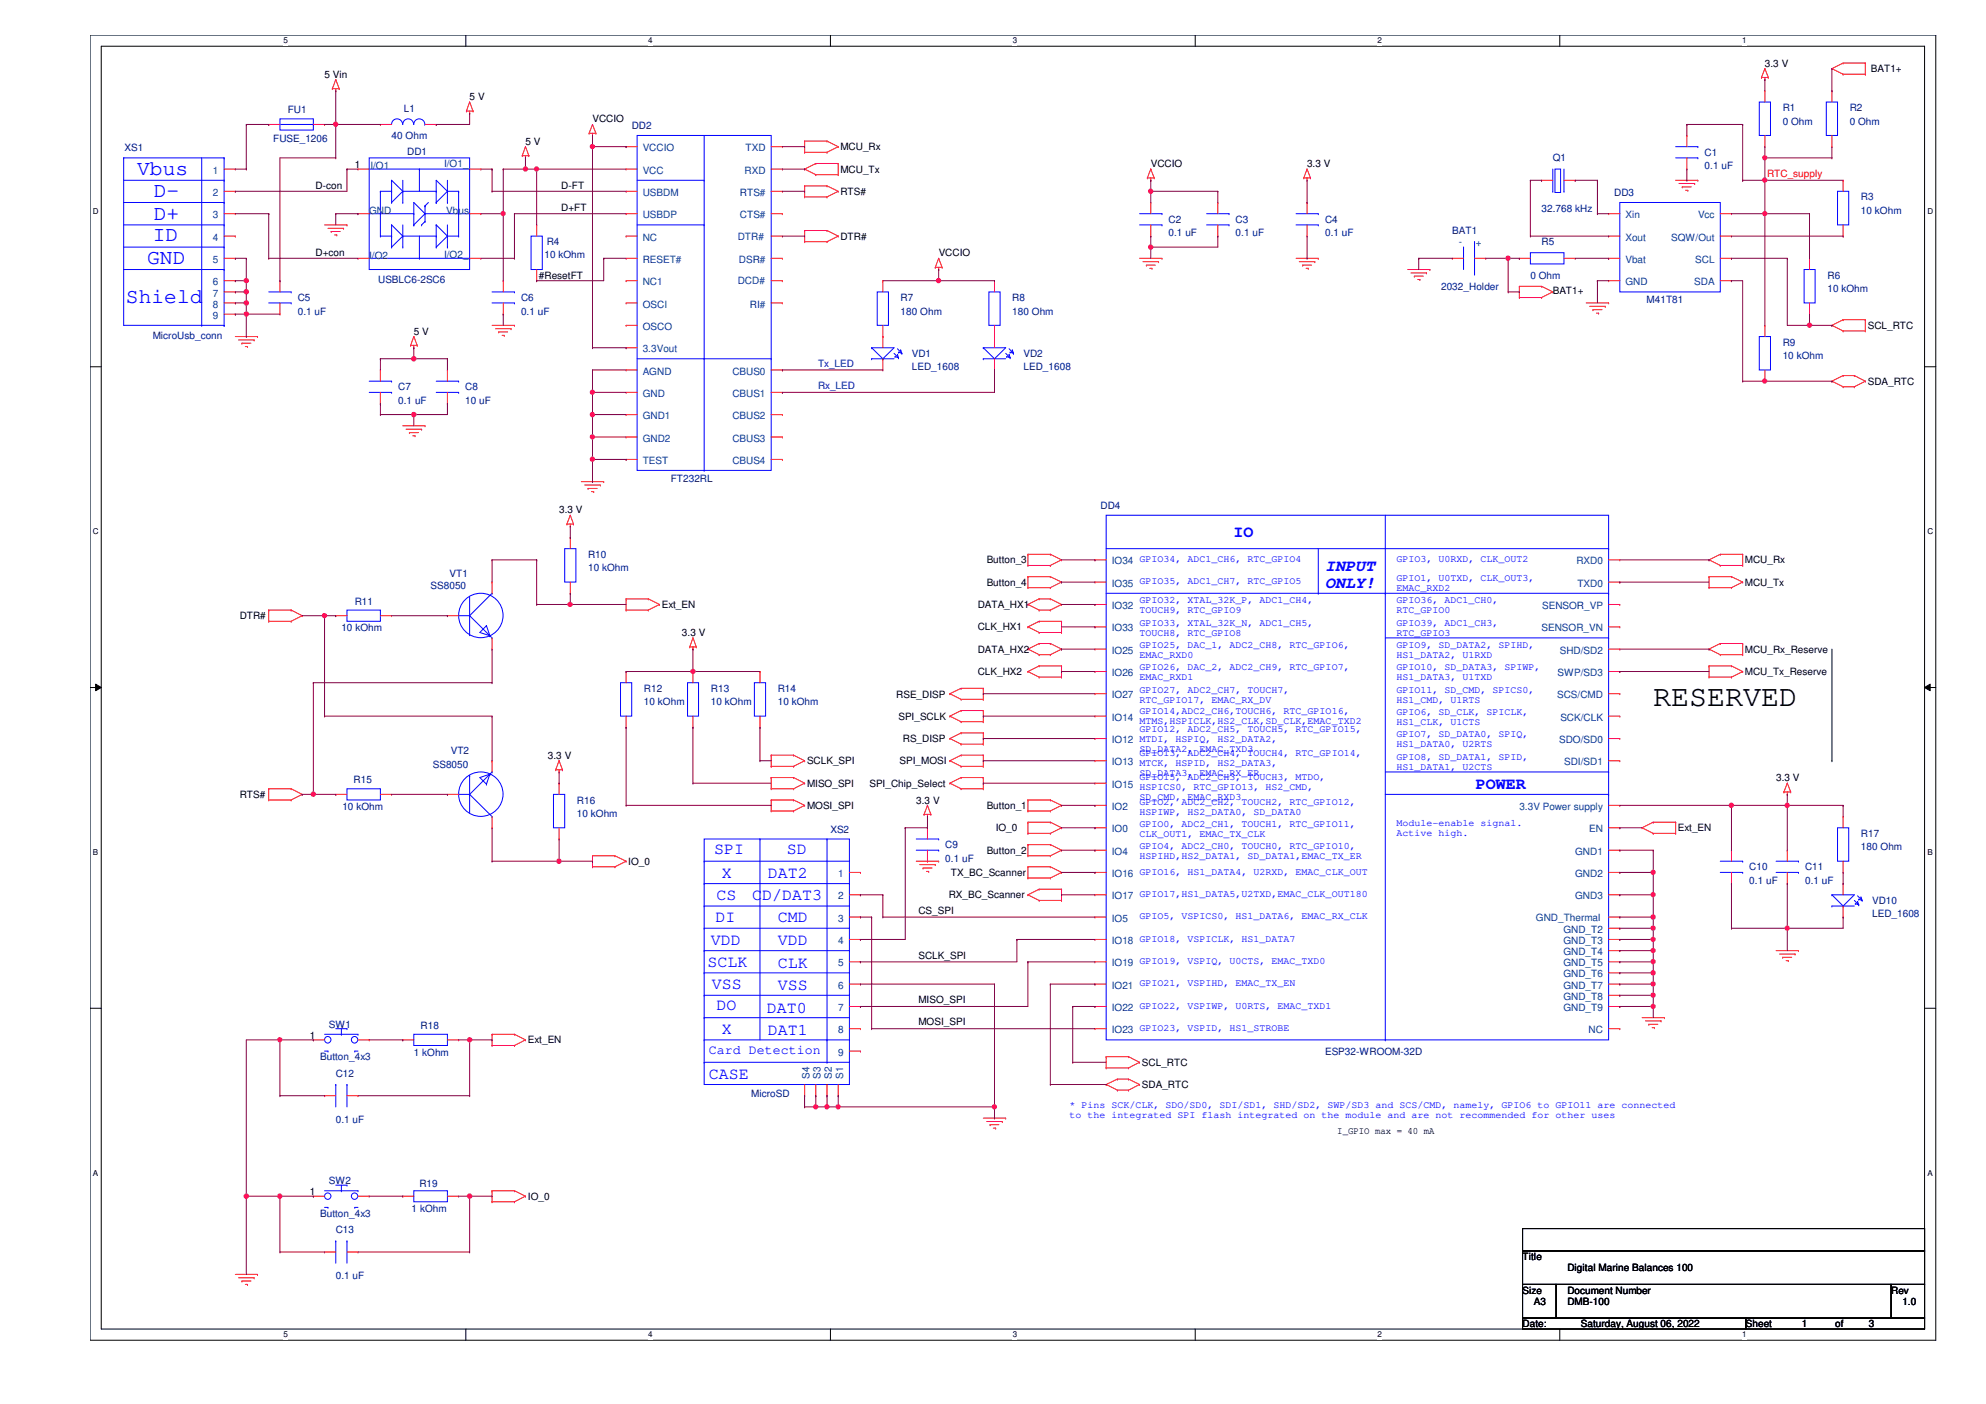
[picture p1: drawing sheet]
<svg xmlns="http://www.w3.org/2000/svg" width="420mm" height="297mm" viewBox="0 0 420 297" stroke-linecap="round" stroke-linejoin="round" font-family="sans-serif">
<defs><g id="words">
<text font-size="6.3" x="349.8" y="149.4">RESERVED</text>
<g font-size="4.5" fill="#00f">
<text x="29" y="37">Vbus</text>
<text x="32.5" y="41.7">D-</text>
<text x="32.5" y="46.4">D+</text>
<text x="32.3" y="50.9">ID</text>
<text x="31.1" y="55.9">GND</text>
<text x="26.6" y="64.2">Shield</text>
</g>
<g font-size="3.5" fill="#00f">
<text x="260.9" y="113.7">IO</text>
<text x="280.3" y="120.9">INPUT</text>
<text x="280.3" y="124.4">ONLY!</text>
<text x="312.2" y="166.9">POWER</text>
<text x="151.1" y="180.7">SPI</text>
<text x="152.7" y="185.7">X</text>
<text x="162.4" y="185.7">DAT2</text>
<text x="166.5" y="180.7">SD</text>
<text x="151.6" y="190.4">CS</text>
<text x="159.1" y="190.4">CD/DAT3</text>
<text x="151.3" y="195.1">DI</text>
<text x="164.5" y="195.1">CMD</text>
<text x="150.4" y="199.9">VDD</text>
<text x="164.5" y="199.9">VDD</text>
<text x="149.7" y="204.6">SCLK</text>
<text x="150.6" y="209.3">VSS</text>
<text x="164.5" y="204.8">CLK</text>
<text x="164.5" y="209.5">VSS</text>
<text x="151.6" y="213.8">DO</text>
<text x="162.2" y="214.2">DAT0</text>
<text x="152.7" y="218.7">X</text>
<text x="162.4" y="219">DAT1</text>
<text x="149.9" y="228.2">CASE</text>
</g>
<text font-size="2.8" fill="#00f" x="149.9" y="223">Card Detection</text>
<g font-size="2.1">
<text x="68.7" y="16.5">5 Vin</text>
<text x="373.4" y="14.1">3.3 V</text>
<text x="395.8" y="15.3">BAT1+</text>
<text x="99.4" y="21.2">5 V</text>
<text x="125.3" y="25.9">VCCIO</text>
<text x="75.1" y="35.6">1</text>
<text x="111.2" y="30.6">5 V</text>
<text x="177.8" y="31.8">MCU_Rx</text>
<text x="243.5" y="35.3">VCCIO</text>
<text x="276.5" y="35.3">3.3 V</text>
<text x="66.8" y="40">D-con</text>
<text x="118.7" y="40">D-FT</text>
<text x="177.8" y="36.5">MCU_Tx</text>
<text x="177.8" y="41.3">RTS#</text>
<text x="118.7" y="44.7">D+FT</text>
<text x="177.8" y="50.7">DTR#</text>
<text x="66.8" y="54.2">D+con</text>
<text x="114" y="58.9">#ResetFT</text>
<text x="198.6" y="54.2">VCCIO</text>
<text x="328.5" y="62.3">BAT1+</text>
<text x="87.5" y="70.8">5 V</text>
<text x="395.1" y="69.6">SCL_RTC</text>
<text x="395.1" y="81.4">SDA_RTC</text>
<text x="118.3" y="108.6">3.3 V</text>
<text x="208.7" y="119.2">Button_3</text>
<text x="369.1" y="119.2">MCU_Rx</text>
<text x="208.7" y="124">Button_4</text>
<text x="369.1" y="124">MCU_Tx</text>
<text x="50.7" y="131">DTR#</text>
<text x="140" y="128.7">Ext_EN</text>
<text x="206.8" y="128.7">DATA_HX1</text>
<text x="144.3" y="134.6">3.3 V</text>
<text x="206.8" y="133.4">CLK_HX1</text>
<text x="206.8" y="138.1">DATA_HX2</text>
<text x="206.8" y="142.8">CLK_HX2</text>
<text x="369.1" y="138.1">MCU_Rx_Reserve</text>
<text x="369.1" y="142.8">MCU_Tx_Reserve</text>
<text x="189.6" y="147.6">RSE_DISP</text>
<text x="190.1" y="152.3">SPI_SCLK</text>
<text x="115.9" y="160.5">3.3 V</text>
<text x="170.7" y="161.7">SCLK_SPI</text>
<text x="190.3" y="161.7">SPI_MOSI</text>
<text x="191" y="157">RS_DISP</text>
<text x="170.7" y="166.5">MISO_SPI</text>
<text x="183.9" y="166.5">SPI_Chip_Select</text>
<text x="375.8" y="165.3">3.3 V</text>
<text x="50.7" y="168.8">RTS#</text>
<text x="170.7" y="171.2">MOSI_SPI</text>
<text x="193.8" y="170">3.3 V</text>
<text x="208.7" y="171.2">Button_1</text>
<text x="210.7" y="175.9">IO_0</text>
<text x="355" y="175.9">Ext_EN</text>
<text x="132.9" y="183">IO_0</text>
<text x="201.2" y="185.3">TX_BC_Scanner</text>
<text x="208.7" y="180.6">Button_2</text>
<text x="200.7" y="190.1">RX_BC_Scanner</text>
<text x="194.3" y="193.3">CS_SPI</text>
<text x="194.3" y="202.8">SCLK_SPI</text>
<text x="194.3" y="212.3">MISO_SPI</text>
<text x="65.6" y="219.8">1</text>
<text x="111.7" y="220.8">Ext_EN</text>
<text x="194.3" y="217">MOSI_SPI</text>
<text x="241.6" y="225.5">SCL_RTC</text>
<text x="241.6" y="230.3">SDA_RTC</text>
<text x="282.9" y="239.9">I_GPIO max = 40 mA</text>
<text x="65.6" y="252.9">1</text>
<text x="111.7" y="253.9">IO_0</text>
<text x="322.1" y="266.6">Title</text>
<text x="331.6" y="269">Digital Marine Balances 100</text>
<text x="322.1" y="273.7">Size</text>
<text x="331.6" y="273.7">Document Number</text>
<text x="400.1" y="273.7">Rev</text>
<text x="322.1" y="280.8">Date:</text>
<text x="324.5" y="276.1">A3</text>
<text x="331.6" y="276.1">DMB-100</text>
<text x="334.4" y="280.8">Saturday, August 06, 2022</text>
<text x="369.4" y="280.8">Sheet</text>
<text x="381.2" y="280.8">1</text>
<text x="388.3" y="280.8">of</text>
<text x="395.4" y="280.8">3</text>
<text x="402.5" y="276.1">1.0</text>
</g>
<g font-size="2.1" fill="#000080">
<text x="85.4" y="23.8">L1</text>
<text x="377.1" y="23.5">R1</text>
<text x="391.3" y="23.5">R2</text>
<text x="60.9" y="24">FU1</text>
<text x="82.8" y="29.5">40 Ohm</text>
<text x="133.6" y="27.3">DD2</text>
<text x="377.1" y="26.4">0 Ohm</text>
<text x="391.3" y="26.4">0 Ohm</text>
<text x="26.4" y="32">XS1</text>
<text x="57.8" y="30.1">FUSE_1206</text>
<text x="86.1" y="32.8">DD1</text>
<text x="328.5" y="34.2">Q1</text>
<text x="360.6" y="33">C1</text>
<text x="360.6" y="35.8">0.1 uF</text>
<text x="341.5" y="41.5">DD3</text>
<text x="247.2" y="47.2">C2</text>
<text x="261.4" y="47.2">C3</text>
<text x="280.3" y="47.2">C4</text>
<text x="326.1" y="44.8">32.768 kHz</text>
<text x="393.7" y="42.4">R3</text>
<text x="393.7" y="45.3">10 kOhm</text>
<text x="115.7" y="51.9">R4</text>
<text x="247.2" y="50">0.1 uF</text>
<text x="261.4" y="50">0.1 uF</text>
<text x="280.3" y="50">0.1 uF</text>
<text x="307.3" y="49.5">BAT1</text>
<text x="326.1" y="51.9">R5</text>
<text x="80" y="59.9">USBLC6-2SC6</text>
<text x="115.2" y="54.5">10 kOhm</text>
<text x="323.8" y="59">0 Ohm</text>
<text x="386.6" y="59">R6</text>
<text x="63" y="63.7">C5</text>
<text x="110.2" y="63.7">C6</text>
<text x="190.5" y="63.7">R7</text>
<text x="214.2" y="63.7">R8</text>
<text x="304.9" y="61.3">2032_Holder</text>
<text x="348.4" y="64.2">M41T81</text>
<text x="386.6" y="61.8">10 kOhm</text>
<text x="32.3" y="71.7">MicroUsb_conn</text>
<text x="63" y="66.5">0.1 uF</text>
<text x="110.2" y="66.5">0.1 uF</text>
<text x="190.5" y="66.5">180 Ohm</text>
<text x="214.2" y="66.5">180 Ohm</text>
<text x="192.9" y="75.5">VD1</text>
<text x="216.5" y="75.5">VD2</text>
<text x="377.1" y="73.2">R9</text>
<text x="377.1" y="76">10 kOhm</text>
<text x="84.2" y="82.6">C7</text>
<text x="98.4" y="82.6">C8</text>
<text x="192.9" y="78.4">LED_1608</text>
<text x="216.5" y="78.4">LED_1608</text>
<text x="84.2" y="85.4">0.1 uF</text>
<text x="98.4" y="85.4">10 uF</text>
<text x="141.9" y="102">FT232RL</text>
<text x="232.8" y="107.6">DD4</text>
<text x="124.4" y="118">R10</text>
<text x="91.1" y="124.6">SS8050</text>
<text x="95.1" y="122">VT1</text>
<text x="124.4" y="120.9">10 kOhm</text>
<text x="75.1" y="127.9">R11</text>
<text x="72.2" y="133.6">10 kOhm</text>
<text x="136.2" y="146.4">R12</text>
<text x="136.2" y="149.2">10 kOhm</text>
<text x="150.4" y="146.4">R13</text>
<text x="150.4" y="149.2">10 kOhm</text>
<text x="164.5" y="146.4">R14</text>
<text x="164.5" y="149.2">10 kOhm</text>
<text x="95.4" y="159.6">VT2</text>
<text x="74.8" y="165.7">R15</text>
<text x="91.6" y="162.4">SS8050</text>
<text x="72.4" y="171.4">10 kOhm</text>
<text x="122" y="170">R16</text>
<text x="122" y="172.8">10 kOhm</text>
<text x="175.7" y="176.1">XS2</text>
<text x="200" y="179.5">C9</text>
<text x="393.7" y="177.1">R17</text>
<text x="393.7" y="179.9">180 Ohm</text>
<text x="200" y="182.3">0.1 uF</text>
<text x="370.1" y="184.1">C10</text>
<text x="381.9" y="184.1">C11</text>
<text x="370.1" y="187">0.1 uF</text>
<text x="381.9" y="187">0.1 uF</text>
<text x="396.1" y="191.3">VD10</text>
<text x="396.1" y="194.1">LED_1608</text>
<text x="69.6" y="217.5">SW1</text>
<text x="89" y="217.7">R18</text>
<text x="67.7" y="224.3">Button_4x3</text>
<text x="71" y="227.9">C12</text>
<text x="87.5" y="223.4">1 kOhm</text>
<text x="280.3" y="223.1">ESP32-WROOM-32D</text>
<text x="158.9" y="232.1">MicroSD</text>
<text x="71" y="237.5">0.1 uF</text>
<text x="69.6" y="250.5">SW2</text>
<text x="88.7" y="251">R19</text>
<text x="67.7" y="257.4">Button_4x3</text>
<text x="87.1" y="256.5">1 kOhm</text>
<text x="71" y="260.9">C13</text>
<text x="71" y="270.6">0.1 uF</text>
</g>
<g font-size="2.1" fill="#004080">
<text x="78.4" y="35.8">I/O1</text>
<text x="93.9" y="35.3">I/O1_</text>
<text x="136" y="32">VCCIO</text>
<text x="157.7" y="32">TXD</text>
<text x="45" y="36.7">1</text>
<text x="45" y="41.4">2</text>
<text x="136" y="36.7">VCC</text>
<text x="136" y="41.4">USBDM</text>
<text x="156.5" y="41.4">RTS#</text>
<text x="157.5" y="36.7">RXD</text>
<text x="45" y="46.2">3</text>
<text x="78.1" y="45.3">GND</text>
<text x="94.4" y="45.3">Vbus</text>
<text x="136" y="46.2">USBDP</text>
<text x="156.5" y="46.2">CTS#</text>
<text x="343.9" y="46.2">Xin</text>
<text x="359.2" y="46.2">Vcc</text>
<text x="45" y="50.9">4</text>
<text x="136" y="50.9">NC</text>
<text x="156.1" y="50.7">DTR#</text>
<text x="308.7" y="51.9">-</text>
<text x="312.2" y="52.1">+</text>
<text x="343.9" y="50.9">Xout</text>
<text x="353.6" y="50.9">SQW/Out</text>
<text x="45" y="55.6">5</text>
<text x="78.1" y="54.7">I/O2</text>
<text x="93.9" y="54.5">I/O2_</text>
<text x="136" y="55.6">RESET#</text>
<text x="156.3" y="55.6">DSR#</text>
<text x="343.9" y="55.6">Vbat</text>
<text x="358.6" y="55.6">SCL</text>
<text x="45" y="60.4">6</text>
<text x="45" y="62.7">7</text>
<text x="45" y="65.1">8</text>
<text x="136" y="60.4">NC1</text>
<text x="136" y="65.1">OSCI</text>
<text x="156.1" y="60.2">DCD#</text>
<text x="158.7" y="65.1">RI#</text>
<text x="343.9" y="60.4">GND</text>
<text x="358.4" y="60.4">SDA</text>
<text x="45" y="67.4">9</text>
<text x="136" y="69.8">OSCO</text>
<text x="136" y="74.5">3.3Vout</text>
<text x="136" y="79.2">AGND</text>
<text x="136" y="84">GND</text>
<text x="154.9" y="79.2">CBUS0</text>
<text x="154.9" y="84">CBUS1</text>
<text x="136" y="88.7">GND1</text>
<text x="154.9" y="88.7">CBUS2</text>
<text x="136" y="93.4">GND2</text>
<text x="154.9" y="93.4">CBUS3</text>
<text x="136" y="98.2">TEST</text>
<text x="154.9" y="98.2">CBUS4</text>
<text x="235.2" y="119.4">IO34 GPIO34, ADC1_CH6, RTC_GPIO4</text>
<text x="333.5" y="119.4">RXD0</text>
<text x="235.2" y="124.1">IO35 GPIO35, ADC1_CH7, RTC_GPIO5</text>
<text x="333.7" y="124.1">TXD0</text>
<text x="235.2" y="128.9">IO32</text>
<text x="326.3" y="128.9">SENSOR_VP</text>
<text x="235.2" y="133.6">IO33</text>
<text x="326.1" y="133.6">SENSOR_VN</text>
<text x="235.2" y="138.3">IO25</text>
<text x="235.2" y="143">IO26</text>
<text x="329.5" y="143">SWP/SD3</text>
<text x="330" y="138.3">SHD/SD2</text>
<text x="235.2" y="147.7">IO27</text>
<text x="329.4" y="147.7">SCS/CMD</text>
<text x="235.2" y="152.5">IO14</text>
<text x="330.1" y="152.5">SCK/CLK</text>
<text x="235.2" y="157.2">IO12 MTDI, HSPIQ, HS2_DATA2,</text>
<text x="235.2" y="161.9">IO13 MTCK, HSPID, HS2_DATA3,</text>
<text x="329.9" y="157.2">SDO/SD0</text>
<text x="330.9" y="161.9">SDI/SD1</text>
<text x="235.2" y="166.7">IO15 HSPICS0, RTC_GPIO13, HS2_CMD,</text>
<text x="235.2" y="171.4">IO2</text>
<text x="321.4" y="171.4">3.3V Power supply</text>
<text x="235.2" y="176.1">IO0</text>
<text x="336.2" y="176.1">EN</text>
<text x="177.3" y="185.5">1</text>
<text x="235.2" y="180.8">IO4</text>
<text x="235.2" y="185.5">IO16 GPIO16, HS1_DATA4, U2RXD, EMAC_CLK_OUT</text>
<text x="333.2" y="180.8">GND1</text>
<text x="333.2" y="185.5">GND2</text>
<text x="177.3" y="190.3">2</text>
<text x="235.2" y="190.3">IO17 GPIO17,HS1_DATA5,U2TXD,EMAC_CLK_OUT180</text>
<text x="333.2" y="190.3">GND3</text>
<text x="177.3" y="195">3</text>
<text x="235.2" y="195">IO5</text>
<text x="325" y="194.8">GND_Thermal</text>
<text x="330.8" y="197.4">GND_T2</text>
<text x="177.3" y="199.7">4</text>
<text x="235.2" y="199.7">IO18 GPIO18, VSPICLK, HS1_DATA7</text>
<text x="330.8" y="199.7">GND_T3</text>
<text x="330.8" y="202.1">GND_T4</text>
<text x="177.3" y="204.5">5</text>
<text x="177.3" y="209.2">6</text>
<text x="235.2" y="204.5">IO19 GPIO19, VSPIQ, U0CTS, EMAC_TXD0</text>
<text x="235.2" y="209.2">IO21 GPIO21, VSPIHD, EMAC_TX_EN</text>
<text x="330.8" y="204.5">GND_T5</text>
<text x="330.8" y="206.8">GND_T6</text>
<text x="330.8" y="209.2">GND_T7</text>
<text x="177.3" y="213.9">7</text>
<text x="235.2" y="213.9">IO22 GPIO22, VSPIWP, U0RTS, EMAC_TXD1</text>
<text x="330.8" y="211.5">GND_T8</text>
<text x="330.8" y="213.9">GND_T9</text>
<text x="177.3" y="218.6">8</text>
<text x="235.2" y="218.6">IO23 GPIO23, VSPID, HS1_STROBE</text>
<text x="336.1" y="218.6">NC</text>
<text x="177.3" y="223.4">9</text>
<text x="171.2" y="228.3" transform="rotate(-90 171.2 228.3)">S4</text>
<text x="173.6" y="228.3" transform="rotate(-90 173.6 228.3)">S3</text>
<text x="176" y="228.3" transform="rotate(-90 176 228.3)">S2</text>
<text x="178.4" y="228.3" transform="rotate(-90 178.4 228.3)">S1</text>
</g>
<text font-size="2.1" fill="#f00" x="373.8" y="37.5">RTC_supply</text>
<g font-size="2.1" fill="#0000a0">
<text x="173.1" y="77.6">Tx_LED</text>
<text x="173.1" y="82.3">Rx_LED</text>
</g>
<g font-size="2.1" fill="#00f">
<text x="295.4" y="118.9">GPIO3, U0RXD, CLK_OUT2</text>
<text x="295.4" y="122.9">GPIO1, U0TXD, CLK_OUT3,</text>
<text x="295.4" y="125.1">EMAC_RXD2</text>
<text x="241.1" y="127.6">GPIO32, XTAL_32K_P, ADC1_CH4,</text>
<text x="241.1" y="129.8">TOUCH9, RTC_GPIO9</text>
<text x="295.4" y="127.6">GPIO36, ADC1_CH0,</text>
<text x="295.4" y="129.8">RTC_GPIO0</text>
<text x="241.1" y="132.4">GPIO33, XTAL_32K_N, ADC1_CH5,</text>
<text x="241.1" y="134.5">TOUCH8, RTC_GPIO8</text>
<text x="241.1" y="137.1">GPIO25, DAC_1, ADC2_CH8, RTC_GPIO6,</text>
<text x="295.4" y="132.4">GPIO39, ADC1_CH3,</text>
<text x="295.4" y="134.5">RTC_GPIO3</text>
<text x="295.4" y="137.1">GPIO9, SD_DATA2, SPIHD,</text>
<text x="241.1" y="139.2">EMAC_RXD0</text>
<text x="241.1" y="141.8">GPIO26, DAC_2, ADC2_CH9, RTC_GPIO7,</text>
<text x="241.1" y="143.9">EMAC_RXD1</text>
<text x="295.4" y="139.2">HS1_DATA2, U1RXD</text>
<text x="295.4" y="141.8">GPIO10, SD_DATA3, SPIWP,</text>
<text x="295.4" y="143.9">HS1_DATA3, U1TXD</text>
<text x="241.1" y="146.6">GPIO27, ADC2_CH7, TOUCH7,</text>
<text x="241.1" y="148.7">RTC_GPIO17, EMAC_RX_DV</text>
<text x="295.4" y="146.6">GPIO11, SD_CMD, SPICS0,</text>
<text x="295.4" y="148.7">HS1_CMD, U1RTS</text>
<text x="241.1" y="151">GPIO14,ADC2_CH6,TOUCH6, RTC_GPIO16,</text>
<text x="241.1" y="153.2">MTMS,HSPICLK,HS2_CLK,SD_CLK,EMAC_TXD2</text>
<text x="241.1" y="154.8">GPIO12, ADC2_CH5, TOUCH5, RTC_GPIO15,</text>
<text x="295.4" y="151.3">GPIO6, SD_CLK, SPICLK,</text>
<text x="295.4" y="153.4">HS1_CLK, U1CTS</text>
<text x="295.4" y="156">GPIO7, SD_DATA0, SPIQ,</text>
<text x="241.1" y="159">SD_DATA2, EMAC_TXD3</text>
<text x="241.1" y="160">GPIO13, ADC2_CH4, TOUCH4, RTC_GPIO14,</text>
<text x="295.4" y="158.1">HS1_DATA0, U2RTS</text>
<text x="295.4" y="160.7">GPIO8, SD_DATA1, SPID,</text>
<text x="241.1" y="164.3">SD_DATA3, EMAC_RX_ER</text>
<text x="241.1" y="165">GPIO15, ADC2_CH3, TOUCH3, MTDO,</text>
<text x="295.4" y="162.9">HS1_DATA1, U2CTS</text>
<text x="241.1" y="169.2">SD_CMD, EMAC_RXD3</text>
<text x="241.1" y="170.4">GPIO2, ADC2_CH2, TOUCH2, RTC_GPIO12,</text>
<text x="241.1" y="172.5">HSPIWP, HS2_DATA0, SD_DATA0</text>
<text x="241.1" y="174.9">GPIO0, ADC2_CH1, TOUCH1, RTC_GPIO11,</text>
<text x="241.1" y="177">CLK_OUT1, EMAC_TX_CLK</text>
<text x="241.1" y="179.6">GPIO4, ADC2_CH0, TOUCH0, RTC_GPIO10,</text>
<text x="295.4" y="174.7">Module-enable signal.</text>
<text x="295.4" y="176.8">Active high.</text>
<text x="241.1" y="181.7">HSPIHD,HS2_DATA1, SD_DATA1,EMAC_TX_ER</text>
<text x="241.1" y="194.5">GPIO5, VSPICS0, HS1_DATA6, EMAC_RX_CLK</text>
<text x="226.2" y="234.4">* Pins SCK/CLK, SDO/SD0, SDI/SD1, SHD/SD2, SWP/SD3 and SCS/CMD, namely, GPIO6 to GPIO11 are connected</text>
<text x="226.2" y="236.6">to the integrated SPI flash integrated on the module and are not recommended for other uses</text>
</g>
<g font-size="1.7">
<text x="60" y="9.2">5</text>
<text x="137.1" y="9.2">4</text>
<text x="214.2" y="9.2">3</text>
<text x="291.4" y="9.2">2</text>
<text x="368.6" y="9.2">1</text>
<text x="19.6" y="45.2">D</text>
<text x="407.8" y="45.2">D</text>
<text x="19.6" y="113">C</text>
<text x="407.8" y="113">C</text>
<text x="19.6" y="180.9">B</text>
<text x="407.8" y="180.9">B</text>
<text x="19.6" y="248.8">A</text>
<text x="407.8" y="248.8">A</text>
<text x="60" y="283">5</text>
<text x="137.1" y="283">4</text>
<text x="214.2" y="283">3</text>
<text x="291.4" y="283">2</text>
<text x="368.6" y="283">1</text>
</g>
</g></defs>
<path d="M19.1 7.4h390.4v276.1h-390.4zM21.4 9.8h385.8v271.4h-385.8z" fill="none" stroke="#000" stroke-width=".21"/>
<g fill="#fff">
<path d="M60 7.7h.9v1.9h-.9z"/>
<path d="M60 281.4h.9v1.9h-.9z"/>
</g>
<path d="M98.6 7.4v2.4M98.6 281.2v2.3" fill="none" stroke="#000" stroke-width=".21"/>
<g fill="#fff">
<path d="M137.1 7.7h.9v1.9h-.9z"/>
<path d="M137.1 281.4h.9v1.9h-.9z"/>
</g>
<path d="M175.7 7.4v2.4M175.7 281.2v2.3" fill="none" stroke="#000" stroke-width=".21"/>
<g fill="#fff">
<path d="M214.2 7.7h1v1.9h-1z"/>
<path d="M214.2 281.4h1v1.9h-1z"/>
</g>
<path d="M252.9 7.4v2.4M252.9 281.2v2.3" fill="none" stroke="#000" stroke-width=".21"/>
<g fill="#fff">
<path d="M291.4 7.7h1v1.9h-1z"/>
<path d="M291.4 281.4h1v1.9h-1z"/>
</g>
<path d="M330 7.4v2.4M330 281.2v2.3" fill="none" stroke="#000" stroke-width=".21"/>
<g fill="#fff">
<path d="M368.6 7.7h.9v1.9h-.9z"/>
<path d="M368.6 281.4h.9v1.9h-.9z"/>
<path d="M19.6 43.7h1.3v1.9h-1.3z"/>
<path d="M407.8 43.7h1.2v1.9h-1.2z"/>
<path d="M19.6 111.5h1.3v1.9h-1.3z"/>
<path d="M407.8 111.5h1.2v1.9h-1.2z"/>
</g>
<path d="M19.1 77.6h2.3M407.2 77.6h2.3" fill="none" stroke="#000" stroke-width=".21"/>
<g fill="#fff">
<path d="M19.6 179.4h1.2v1.9h-1.2z"/>
<path d="M407.8 179.4h1.1v1.9h-1.1z"/>
</g>
<path d="M19.1 145.5h2.3M20.2 144.7l1.2 .8-1.2 .6zM407.2 145.5l1.1-.8v1.4zM407.2 145.5h2.3" fill="none" stroke="#000" stroke-width=".21"/>
<path d="M20.2 144.7l1.2 .8-1.2 .6zM407.2 145.5l1.1-.8v1.4z" fill="#000"/>
<g fill="#fff">
<path d="M19.6 247.2h1.2v1.9h-1.2z"/>
<path d="M407.8 247.2h1.1v1.9h-1.1z"/>
</g>
<path d="M387.6 137.3v23.7M387.6 161h.1M19.1 213.3h2.3M407.2 213.3h2.3M322.1 259.9h85.1v4.8h-85.1zM322.1 264.7h85.1v7h-85.1zM322.1 271.7h7.1v7.1h-7.1zM322.1 278.8h47.3v2.4h-47.3zM329.2 271.7h70.9v7.1h-70.9zM369.4 278.8h37.8v2.4h-37.8zM400.1 271.7h7.1v7.1h-7.1z" fill="none" stroke="#000" stroke-width=".21"/>
<g fill="none" stroke="#f00" stroke-width=".21">
<path d="M70.3 18.8h.1M70.3 18.8h1.5M71 19.2h.1M71 16.8h.1M71 18.8v.4M71 16.8l-.7 2M71 16.8l.8 2M71.8 18.8h.1M372.7 16.4h.1M372.7 16.4h1.4M373.4 16.8h.1M373.4 14.5h.1"/>
<path d="M373.4 19.2h.1M373.4 16.4v.4M373.4 19.2v2.4M373.4 14.5l-.7 1.9M373.4 14.5l.7 1.9M374.1 16.4h.1M387.6 14.5h.1M387.6 19.2h.1M387.6 14.5l2.3 1.2M387.6 19.2v2.4M389.9 13.3h.1M389.9 15.7h.1"/>
<path d="M389.9 13.3l-2.3 1.2M389.9 13.3h4.7M389.9 15.7h4.7M394.6 13.3h.1M394.6 15.7h.1M394.6 13.3v2.4M47.4 35.8h2.4M49.8 35.8h.1M56.9 26.3h.1M56.9 26.3h2.3M66.3 26.3h2.4M68.7 26.3h.1"/>
<path d="M75.7 35.8h.1M75.7 35.8h2.4M80.5 26.3h.1M80.5 26.3h2.3M89.9 26.3h2.4M92.3 26.3h.1M98.7 23.5h.1M98.7 23.5h1.4M99.4 24h.1M99.4 21.6h.1M99.4 23.5v.5M99.4 21.6l-.7 1.9"/>
<path d="M99.4 21.6l.7 1.9M99.4 35.8h2.3M100.1 23.5h.1M101.7 35.8h.1M110.5 32.9h.1M110.5 32.9h1.4M111.2 33.4h.1M111.2 31h.1M111.2 32.9v.5M111.2 31l-.7 1.9M111.2 31l.7 1.9M111.9 32.9h.1"/>
<path d="M124.6 28.2h.1M124.6 28.2h1.5M125.3 28.7h.1M125.3 26.3h.1M125.3 28.2v.5M125.3 26.3l-.7 1.9M125.3 26.3l.8 1.9M126.1 28.2h.1M132.5 35.8h.1M132.5 31h.1M132.5 35.8h2.3M132.5 31h2.3"/>
<path d="M163.2 35.8h2.3M163.2 31h2.3M165.5 35.8h.1M165.5 31h.1M170.2 32.2h.1M170.2 29.8h.1M170.2 35.8h.1M170.2 39.3h.1M170.2 29.8h4.8M170.2 32.2h4.8M170.2 29.8v2.4M170.2 39.3v2.4"/>
<path d="M170.2 35.8l2.4 1.2M170.2 39.3h4.8M172.6 34.6h.1M172.6 37h.1M172.6 34.6l-2.4 1.2M172.6 34.6h4.7M172.6 37h4.7M175 29.8h.1M175 32.2h.1M175 39.3h.1M175 29.8l2.3 1.2M175 39.3l2.3 1.2"/>
<path d="M177.3 31h.1M177.3 34.6h.1M177.3 37h.1M177.3 31l-2.3 1.2M177.3 34.6v2.4M242.7 37.6h.1M242.7 37.6h1.5M243.5 38.1h.1M243.5 35.8h.1M243.5 37.6v.5M243.5 35.8l-.8 1.8M243.5 35.8l.7 1.8"/>
<path d="M244.2 37.6h.1M275.8 37.6h.1M275.8 37.6h1.4M276.5 38.1h.1M276.5 35.8h.1M276.5 37.6v.5M276.5 35.8l-.7 1.8M276.5 35.8l.7 1.8M277.2 37.6h.1M326.1 38.1h.1M326.1 38.1h2.4M330.9 38.1h2.3"/>
<path d="M333.2 38.1h.1M354.5 38.1h4.7M355.2 38.8h3.3M355.9 39.5h.1M355.9 39.5h1.9M356.9 35.8h.1M356.9 28.7h.1M356.9 28.7v2.3M356.9 33.4v2.4M358.5 38.8h.1M359.2 38.1h.1M373.4 31h.1"/>
<path d="M373.4 28.7v2.3M387.6 31h.1M387.6 28.7v2.3M389.9 38.1h.1M389.9 38.1v2.4M47.4 54.7h2.4M47.4 45.2h2.4M47.4 40.5h2.4M47.4 50h2.4M47.4 59.4h2.4M49.8 40.5h.1M49.8 45.2h.1"/>
<path d="M49.8 50h.1M49.8 54.7h.1M49.8 59.4h.1M59.2 59.4h.1M59.2 59.4v2.4M68.7 47.6h4.7M69.4 48.3h3.3M70.1 49h.1M70.1 49h1.9M70.8 49.7h.4M71.2 49.7h.1M72.7 48.3h.1"/>
<path d="M73.4 47.6h.1M75.7 45.2h.1M75.7 54.7h.1M75.7 54.7h2.4M75.7 45.2h2.4M99.4 54.7h2.3M99.4 45.2h2.3M101.7 45.2h.1M101.7 54.7h.1M106.5 59.4h.1M106.5 59.4v2.4M113.5 59.4h.1"/>
<path d="M113.5 47.6h.1M113.5 47.6v2.4M113.5 57v2.4M132.5 54.7h.1M132.5 59.4h.1M132.5 50h.1M132.5 45.2h.1M132.5 40.5h.1M132.5 54.7h2.3M132.5 45.2h2.3M132.5 40.5h2.3M132.5 50h2.3"/>
<path d="M132.5 59.4h2.3M163.2 54.7h2.3M163.2 45.2h2.3M163.2 40.5h2.3M163.2 50h2.3M163.2 59.4h2.3M165.5 45.2h.1M165.5 54.7h.1M165.5 59.4h.1M165.5 40.5h.1M165.5 50h.1M170.2 41.7h.1"/>
<path d="M170.2 51.1h.1M170.2 48.8h.1M170.2 48.8v2.3M170.2 41.7h4.8M170.2 48.8h4.8M170.2 51.1h4.8M175 41.7h.1M175 48.8h.1M175 51.1h.1M175 48.8l2.3 1.2M177.3 40.5h.1M177.3 50h.1"/>
<path d="M177.3 40.5l-2.3 1.2M177.3 50l-2.3 1.1M186.8 59.4h.1M186.8 59.4v2.4M197.9 56.6h.1M197.9 56.6h1.4M198.6 57h.1M198.6 54.7h.1M198.6 56.6v.4M198.6 54.7l-.7 1.9M198.6 54.7l.7 1.9M199.3 56.6h.1"/>
<path d="M210.4 59.4h.1M210.4 59.4v2.4M241.1 54.7h4.7M241.8 55.4h3.3M242.5 56.1h.1M242.5 56.1h1.9M243.2 56.8h.5M243.5 50h.1M243.5 42.8h.1M243.5 42.8v2.4M243.5 47.6v2.4M243.7 56.8h.1"/>
<path d="M245.1 55.4h.1M245.8 54.7h.1M257.6 50h.1M257.6 42.8h.1M257.6 42.8v2.4M257.6 47.6v2.4M274.2 54.7h4.7M274.9 55.4h3.3M275.6 56.1h.1M275.6 56.1h1.9M276.3 56.8h.5M276.5 50h.1"/>
<path d="M276.5 42.8h.1M276.5 42.8v2.4M276.5 47.6v2.4M276.8 56.8h.1M278.2 55.4h.1M278.9 54.7h.1M297.8 57h4.7M298.5 57.7h3.3M299.2 58.4h.1M299.2 58.4h1.9M299.9 59.1h.5M300.4 59.1h.1"/>
<path d="M301.8 57.7h.1M302.5 57h.1M307.3 54.7h.1M307.3 54.7h2.3M312 54.7h2.3M314.3 54.7h.1M321.4 54.7h.1M321.4 54.7h2.4M330.9 54.7h2.3M333.2 54.7h.1M340.3 59.4h.1M340.3 54.7h.1"/>
<path d="M340.3 45.2h.1M340.3 50h.1M340.3 54.7h2.4M340.3 45.2h2.4M340.3 50h2.4M340.3 59.4h2.4M356.6 40.3h.5M357.1 40.3h.1M363.9 54.7h2.4M363.9 45.2h2.4M363.9 50h2.4M363.9 59.4h2.4"/>
<path d="M366.3 54.7h.1M366.3 59.4h.1M366.3 50h.1M366.3 45.2h.1M382.8 54.7h.1M382.8 54.7v2.3M389.9 50h.1M389.9 47.6v2.4M47.4 64.1h2.4M47.4 61.8h2.4M47.4 66.5h2.4M49.8 61.8h.1"/>
<path d="M49.8 64.1h.1M49.8 66.5h.1M49.8 71.2h4.7M50.5 71.9h3.3M51.2 72.6h.1M51.2 72.6h1.9M51.9 73.3h.5M52.4 73.3h.1M53.8 71.9h.1M54.5 71.2h.1M59.2 66.5h.1M59.2 64.1v2.4"/>
<path d="M80.5 78.3h.1M80.5 78.3v2.3M86.9 73.1h.1M86.9 73.1h1.4M87.5 73.6h.1M87.5 71.2h.1M87.5 73.1v.5M87.5 71.2l-.6 1.9M87.5 71.2l.8 1.9M88.3 73.1h.1M94.7 78.3h.1M94.7 78.3v2.3"/>
<path d="M104.1 68.8h4.7M104.8 69.6h3.3M105.5 70.2h.1M105.5 70.2h1.9M106.2 71h.5M106.5 66.5h.1M106.5 64.1v2.4M106.7 71h.1M108.1 69.6h.1M108.8 68.8h.1M132.5 64.1h.1M132.5 68.8h.1"/>
<path d="M132.5 73.6h.1M132.5 78.3h.1M132.5 64.1h2.3M132.5 68.8h2.3M132.5 78.3h2.3M132.5 73.6h2.3M163.2 64.1h2.3M163.2 78.3h2.3M165.5 64.1h.1M165.5 78.3h.1M186.8 71.2h.1M186.8 78.3h.1"/>
<path d="M186.8 68.8v4.8M186.8 75.9v2.4M210.4 71.2h.1M210.4 78.3h.1M210.4 68.8v4.8M210.4 75.9v2.4M321.4 60.6h.1M321.4 62.9h.1M321.4 62.9h4.7M321.4 60.6h4.7M321.4 60.6v2.3M326.1 62.9h.1"/>
<path d="M326.1 60.6h.1M326.1 60.6l2.4 1.2M328.5 61.8h.1M328.5 61.8l-2.4 1.1M335.6 64.1h4.7M336.3 64.8h3.3M337 65.5h.1M337 65.5h1.9M337.7 66.3h.5M338.2 66.3h.1M339.6 64.8h.1M340.3 64.1h.1"/>
<path d="M373.4 68.8h.1M373.4 68.8v2.4M373.4 78.3v2.3M382.8 66.5h.1M382.8 64.1v2.4M387.6 68.8h.1M387.6 68.8l2.3 1.2M389.9 67.6h.1M389.9 70h.1M389.9 79.5h.1M389.9 67.6l-2.3 1.2M389.9 67.6h4.7"/>
<path d="M389.9 70h4.7M389.9 79.5l-2.3 1.1M389.9 79.5h2.4M392.3 79.5h.1M392.3 79.5l2.3 1.1M394.6 67.6h.1M394.6 70h.1M394.6 67.6v2.4M80.5 85.4h.1M80.5 83v2.4M85.2 90.1h4.7M85.9 90.8h3.3"/>
<path d="M86.6 91.5h.1M86.6 91.5h1.9M87.3 92.2h.5M87.8 92.2h.1M89.2 90.8h.1M89.9 90.1h.1M94.7 85.4h.1M94.7 83v2.4M132.5 83h.1M132.5 87.7h.1M132.5 92.5h.1M132.5 97.2h.1"/>
<path d="M132.5 83h2.3M132.5 87.7h2.3M132.5 92.5h2.3M132.5 97.2h2.3M163.2 83h2.3M163.2 87.7h2.3M163.2 92.5h2.3M163.2 97.2h2.3M165.5 83h.1M165.5 87.7h.1M165.5 92.5h.1M165.5 97.2h.1"/>
<path d="M373.4 80.6h.1M387.6 80.6h.1M387.6 80.6l2.3 1.2M389.9 81.8h.1M389.9 81.8h2.4M392.3 81.8h.1M394.6 80.6h.1M394.6 80.6l-2.3 1.2M119.9 110.9h.1M119.9 110.9h1.4M120.7 111.3h.1M120.7 109h.1"/>
<path d="M120.7 113.7h.1M120.7 110.9v.4M120.7 113.7v2.4M120.7 109l-.8 1.9M120.7 109l.6 1.9M121.3 110.9h.1M123 101.9h4.7M123.7 102.6h3.3M124.4 103.3h.1M124.4 103.3h1.9M125.1 104h.5M125.6 104h.1"/>
<path d="M127 102.6h.1M127.7 101.9h.1M217.5 117.3h.1M217.5 119.6h.1M217.5 117.3v2.3M217.5 117.3h4.7M217.5 119.6h4.7M222.2 117.3h.1M222.2 119.6h.1M222.2 117.3l2.4 1.1M224.6 118.4h.1M224.6 118.4l-2.4 1.2"/>
<path d="M231.6 118.4h.1M231.6 118.4h2.4M340.3 118.4h2.4M342.7 118.4h.1M361.6 118.4h.1M361.6 118.4l2.3 1.2M363.9 117.3h.1M363.9 119.6h.1M363.9 117.3l-2.3 1.1M363.9 117.3h4.8M363.9 119.6h4.8M368.7 117.3h.1"/>
<path d="M368.7 119.6h.1M368.7 117.3v2.3M56.9 129.1h.1M56.9 131.4h.1M56.9 129.1h4.7M56.9 129.1v2.3M56.9 131.4h4.7M61.6 129.1h.1M61.6 131.4h.1M61.6 129.1l2.3 1.2M63.9 130.3h.1M63.9 130.3l-2.3 1.1"/>
<path d="M71 130.3h.1M71 130.3h2.4M80.5 130.3h2.3M82.8 130.3h.1M94.7 130.3h.1M94.7 130.3h2.3M104.1 123.1h.1M104.1 137.3h.1M104.1 123.1v2.4M104.1 135v2.3M120.7 125.5h.1M120.7 123.1v2.4"/>
<path d="M132.5 129.1h.1M132.5 126.7h.1M132.5 129.1h4.7M132.5 126.7h4.7M132.5 126.7v2.4M137.2 126.7h.1M137.2 129.1h.1M137.2 126.7l2.3 1.2M139.5 127.9h.1M139.5 127.9l-2.3 1.2M145.9 136.9h.1M145.9 136.9h1.4"/>
<path d="M146.6 137.3h.1M146.6 135h.1M146.6 136.9v.4M146.6 135l-.7 1.9M146.6 135l.7 1.9M147.3 136.9h.1M217.5 122h.1M217.5 124.3h.1M217.5 137.3h.1M217.5 127.9h.1M217.5 132.6h.1M217.5 122v2.3"/>
<path d="M217.5 122h4.7M217.5 124.3h4.7M217.5 137.3l2.3 1.2M217.5 127.9l2.3 1.2M217.5 132.6l2.3 1.2M219.8 136.1h.1M219.8 138.5h.1M219.8 126.7h.1M219.8 129.1h.1M219.8 131.4h.1M219.8 133.8h.1M219.8 136.1h2.4"/>
<path d="M219.8 138.5h2.4M219.8 129.1h2.4M219.8 131.4h4.8M219.8 126.7h2.4M219.8 136.1l-2.3 1.2M219.8 126.7l-2.3 1.2M219.8 131.4l-2.3 1.2M219.8 133.8h4.8M222.2 122h.1M222.2 124.3h.1M222.2 136.1h.1M222.2 138.5h.1"/>
<path d="M222.2 126.7h.1M222.2 129.1h.1M222.2 122l2.4 1.1M222.2 136.1l2.4 1.2M222.2 126.7l2.4 1.2M224.6 123.1h.1M224.6 137.3h.1M224.6 127.9h.1M224.6 133.8h.1M224.6 131.4h.1M224.6 131.4v2.4M224.6 123.1l-2.4 1.2"/>
<path d="M224.6 137.3l-2.4 1.2M224.6 127.9l-2.4 1.2M231.6 123.1h.1M231.6 127.9h.1M231.6 132.6h.1M231.6 137.3h.1M231.6 137.3h2.4M231.6 132.6h2.4M231.6 127.9h2.4M231.6 123.1h2.4M340.3 137.3h2.4M340.3 132.6h2.4"/>
<path d="M340.3 127.9h2.4M340.3 123.1h2.4M342.7 137.3h.1M342.7 132.6h.1M342.7 127.9h.1M342.7 123.1h.1M361.6 137.3h.1M361.6 124.3h.1M361.6 122h.1M361.6 137.3l2.3 1.2M361.6 122v2.3M361.6 122h4.7"/>
<path d="M361.6 124.3h4.7M363.9 136.1h.1M363.9 138.5h.1M363.9 136.1l-2.3 1.2M363.9 136.1h4.8M363.9 138.5h4.8M366.3 122h.1M366.3 124.3h.1M366.3 122l2.4 1.1M368.7 136.1h.1M368.7 138.5h.1M368.7 123.1h.1"/>
<path d="M368.7 136.1v2.4M368.7 123.1l-2.4 1.2M132.5 153.9h.1M132.5 142.1h.1M132.5 142.1v2.3M132.5 151.5v2.4M146.6 153.9h.1M146.6 142.1h.1M146.6 142.1v2.3M146.6 151.5v2.4M160.8 153.9h.1M160.8 142.1h.1"/>
<path d="M160.8 142.1v2.3M160.8 151.5v2.4M163.2 159.8h.1M163.2 159.8h4.7M163.2 159.8v2.3M167.9 159.8h.1M167.9 159.8l2.3 1.2M201 146.8h.1M201 156.3h.1M201 151.5h.1M201 146.8l2.3 1.2M201 156.3l2.3 1.1"/>
<path d="M201 151.5l2.3 1.2M203.3 145.6h.1M203.3 148h.1M203.3 155.1h.1M203.3 157.4h.1M203.3 150.3h.1M203.3 152.7h.1M203.3 159.8h.1M203.3 145.6h4.7M203.3 145.6l-2.3 1.2M203.3 148h4.7M203.3 155.1h4.7"/>
<path d="M203.3 155.1l-2.3 1.2M203.3 157.4h4.7M203.3 150.3h4.7M203.3 150.3l-2.3 1.2M203.3 152.7h4.7M203.3 159.8h4.7M203.3 159.8l-2.3 1.2M208 148h.1M208 145.6h.1M208 157.4h.1M208 155.1h.1M208 152.7h.1"/>
<path d="M208 150.3h.1M208 159.8h.1M208 145.6v2.4M208 150.3v2.4M208 155.1v2.3M208 159.8v2.3M217.5 142.1h.1M217.5 142.1l2.3 1.2M219.8 140.9h.1M219.8 143.3h.1M219.8 140.9h4.8M219.8 143.3h4.8"/>
<path d="M219.8 140.9l-2.3 1.2M224.6 143.3h.1M224.6 140.9h.1M224.6 140.9v2.4M231.6 142.1h.1M231.6 146.8h.1M231.6 151.5h.1M231.6 156.3h.1M231.6 156.3h2.4M231.6 151.5h2.4M231.6 146.8h2.4M231.6 142.1h2.4"/>
<path d="M340.3 156.3h2.4M340.3 151.5h2.4M340.3 146.8h2.4M340.3 142.1h2.4M342.7 156.3h.1M342.7 151.5h.1M342.7 146.8h.1M342.7 142.1h.1M361.6 143.3h.1M361.6 140.9h.1M361.6 140.9h4.7M361.6 143.3h4.7"/>
<path d="M361.6 140.9v2.4M366.3 140.9h.1M366.3 143.3h.1M366.3 140.9l2.4 1.2M368.7 142.1h.1M368.7 142.1l-2.4 1.2M56.9 166.9h.1M56.9 169.2h.1M56.9 166.9h4.7M56.9 166.9v2.3M56.9 169.2h4.7M61.6 166.9h.1"/>
<path d="M61.6 169.2h.1M61.6 166.9l2.3 1.2M63.9 168.1h.1M63.9 168.1l-2.3 1.1M71 168.1h.1M71 168.1h2.4M80.5 168.1h2.3M82.8 168.1h.1M94.7 168.1h.1M94.7 168.1h2.3M104.1 175.1h.1M104.1 161h.1"/>
<path d="M104.1 161v2.3M104.1 172.8v2.3M117.6 162.9h.1M117.6 162.9h1.4M118.3 163.3h.1M118.3 161h.1M118.3 177.5h.1M118.3 165.7h.1M118.3 162.9v.4M118.3 165.7v2.4M118.3 175.1v2.4M118.3 161l-.7 1.9"/>
<path d="M118.3 161l.7 1.9M119 162.9h.1M163.2 166.9h.1M163.2 164.5h.1M163.2 171.6h.1M163.2 169.2h.1M163.2 162.1h.1M163.2 164.5h4.7M163.2 166.9h4.7M163.2 162.1h4.7M163.2 169.2h4.7M163.2 171.6h4.7"/>
<path d="M163.2 164.5v2.4M163.2 169.2v2.4M167.9 164.5h.1M167.9 166.9h.1M167.9 169.2h.1M167.9 171.6h.1M167.9 162.1h.1M167.9 164.5l2.3 1.2M167.9 169.2l2.3 1.2M170.2 165.7h.1M170.2 170.4h.1M170.2 161h.1"/>
<path d="M170.2 165.7l-2.3 1.2M170.2 170.4l-2.3 1.2M170.2 161l-2.3 1.1M195.5 172.3h.1M195.5 172.3h1.4M196.2 172.8h.1M196.2 170.4h.1M196.2 175.1h.1M196.2 172.3v.5M196.2 175.1v2.4M196.2 179.9v2.3M196.2 170.4l-.7 1.9"/>
<path d="M196.2 170.4l.7 1.9M196.9 172.3h.1M201 165.7h.1M201 161h.1M201 165.7l2.3 1.2M201 161l2.3 1.1M203.3 164.5h.1M203.3 166.9h.1M203.3 162.1h.1M203.3 164.5h4.7M203.3 164.5l-2.3 1.2M203.3 166.9h4.7"/>
<path d="M203.3 162.1h4.7M208 166.9h.1M208 164.5h.1M208 162.1h.1M208 164.5v2.4M217.5 173.9h.1M217.5 176.3h.1M217.5 169.2h.1M217.5 171.6h.1M217.5 178.7h.1M217.5 173.9h4.7M217.5 176.3h4.7"/>
<path d="M217.5 169.2v2.4M217.5 173.9v2.4M217.5 178.7v2.4M217.5 169.2h4.7M217.5 171.6h4.7M217.5 178.7h4.7M222.2 173.9h.1M222.2 176.3h.1M222.2 169.2h.1M222.2 171.6h.1M222.2 178.7h.1M222.2 173.9l2.4 1.2"/>
<path d="M222.2 169.2l2.4 1.2M222.2 178.7l2.4 1.2M224.6 175.1h.1M224.6 170.4h.1M224.6 179.9h.1M224.6 175.1l-2.4 1.2M224.6 170.4l-2.4 1.2M224.6 179.9l-2.4 1.2M231.6 161h.1M231.6 165.7h.1M231.6 170.4h.1M231.6 175.1h.1"/>
<path d="M231.6 179.9h.1M231.6 170.4h2.4M231.6 175.1h2.4M231.6 179.9h2.4M231.6 161h2.4M231.6 165.7h2.4M340.3 170.4h2.4M340.3 175.1h2.4M340.3 179.9h2.4M340.3 161h2.4M342.7 170.4h.1M342.7 175.1h.1"/>
<path d="M342.7 179.9h.1M342.7 161h.1M347.4 175.1h.1M347.4 175.1l2.4 1.2M349.8 173.9h.1M349.8 176.3h.1M349.8 173.9l-2.4 1.2M349.8 173.9h4.7M349.8 176.3h4.7M354.5 173.9h.1M354.5 176.3h.1M354.5 173.9v2.4"/>
<path d="M366.3 179.9h.1M366.3 179.9v2.3M377.4 167.6h.1M377.4 167.6h1.4M378.1 168.1h.1M378.1 165.7h.1M378.1 179.9h.1M378.1 167.6v.5M378.1 179.9v2.3M378.1 165.7l-.7 1.9M378.1 165.7l.7 1.9M378.8 167.6h.1"/>
<path d="M389.9 172.8h.1M389.9 172.8v2.3M125.3 183.4h.1M125.3 181.1h.1M125.3 183.4h4.8M125.3 181.1h4.8M125.3 181.1v2.3M130.1 181.1h.1M130.1 183.4h.1M130.1 181.1l2.4 1.1M132.5 182.2h.1M132.5 182.2l-2.4 1.2"/>
<path d="M179.7 184.6h2.3M179.7 189.3h2.3M179.7 194h2.3M179.7 198.8h2.3M182 184.6h.1M182 189.3h.1M182 194h.1M182 198.8h.1M193.8 182.2h4.8M194.6 182.9h3.3M195.3 183.6h.1M195.3 183.6h1.9"/>
<path d="M196 184.4h.5M196.2 182.2h.1M196.5 184.4h.1M197.9 182.9h.1M198.6 182.2h.1M217.5 183.4h.1M217.5 185.8h.1M217.5 189.3h.1M217.5 181.1h.1M217.5 183.4h4.7M217.5 183.4v2.4M217.5 185.8h4.7"/>
<path d="M217.5 189.3l2.3 1.2M217.5 181.1h4.7M219.8 188.1h.1M219.8 190.5h.1M219.8 188.1h4.8M219.8 188.1l-2.3 1.2M219.8 190.5h4.8M222.2 183.4h.1M222.2 185.8h.1M222.2 181.1h.1M222.2 183.4l2.4 1.2M224.6 184.6h.1"/>
<path d="M224.6 190.5h.1M224.6 188.1h.1M224.6 184.6l-2.4 1.2M224.6 188.1v2.4M231.6 184.6h.1M231.6 189.3h.1M231.6 194h.1M231.6 198.8h.1M231.6 184.6h2.4M231.6 189.3h2.4M231.6 194h2.4M231.6 198.8h2.4"/>
<path d="M340.3 184.6h2.4M340.3 189.3h2.4M340.3 194h2.4M340.3 198.8h2.4M340.3 196.4h2.4M342.7 184.6h.1M342.7 189.3h.1M342.7 194h.1M342.7 196.4h.1M342.7 198.8h.1M366.3 186.9h.1M366.3 184.6v2.3"/>
<path d="M378.1 186.9h.1M378.1 184.6v2.3M389.9 186.9h.1M389.9 194h.1M389.9 184.6h.1M389.9 182.2v2.4M389.9 186.9v2.4M389.9 191.7v2.3M104.1 218.8h.1M104.1 218.8h4.7M104.1 218.8v2.4M108.8 218.8h.1"/>
<path d="M108.8 218.8l2.4 1.2M179.7 203.5h2.3M179.7 208.2h2.3M179.7 212.9h2.3M179.7 217.6h2.3M182 203.5h.1M182 208.2h.1M182 212.9h.1M182 217.6h.1M231.6 203.5h.1M231.6 208.2h.1M231.6 212.9h.1"/>
<path d="M231.6 217.6h.1M231.6 203.5h2.4M231.6 208.2h2.4M231.6 212.9h2.4M231.6 217.6h2.4M340.3 201.1h2.4M340.3 203.5h2.4M340.3 208.2h2.4M340.3 212.9h2.4M340.3 217.6h2.4M340.3 205.8h2.4M340.3 210.6h2.4"/>
<path d="M342.7 217.6h.1M342.7 201.1h.1M342.7 203.5h.1M342.7 205.8h.1M342.7 208.2h.1M342.7 210.6h.1M342.7 212.9h.1M347.4 215.3h4.7M348.1 216h3.3M348.8 216.7h.1M348.8 216.7h1.9M349.5 217.4h.5"/>
<path d="M350 217.4h.1M351.4 216h.1M352.1 215.3h.1M375.8 201.1h4.7M376.5 201.8h3.3M377.1 202.5h.1M377.1 202.5h2M377.9 203.2h.4M378.3 203.2h.1M379.8 201.8h.1M380.5 201.1h.1M66.3 220h.1"/>
<path d="M66.3 220h2.4M68.7 231.8h.1M68.7 231.8h2.3M73.4 231.8h2.3M75.7 231.8h.1M75.7 220h2.4M78.1 220h.1M85.2 220h.1M85.2 220h2.3M94.7 220h2.3M97 220h.1M104.1 221.2h.1"/>
<path d="M104.1 221.2h4.7M108.8 221.2h.1M111.2 220h.1M111.2 220l-2.4 1.2M170.2 231.8h.1M170.2 229.4v2.4M172.6 231.8h.1M172.6 229.4v2.4M175 231.8h.1M175 229.4v2.4M177.3 231.8h.1M177.3 229.4v2.4"/>
<path d="M179.7 222.4h2.3M182 222.4h.1M208 236.6h4.8M208.7 237.3h3.3M209.5 238h.1M209.5 238h1.8M210.1 238.7h.6M210.7 238.7h.1M212 237.3h.1M212.8 236.6h.1M234 229.4h.1M234 225.9h.1"/>
<path d="M234 223.6h.1M234 229.4l2.4 1.2M234 223.6h4.8M234 225.9h4.8M234 223.6v2.3M236.4 228.3h.1M236.4 230.6h.1M236.4 228.3l-2.4 1.1M236.4 228.3h2.4M236.4 230.6h2.4M238.8 228.3h.1M238.8 230.6h.1"/>
<path d="M238.8 223.6h.1M238.8 225.9h.1M238.8 228.3l2.3 1.1M238.8 223.6l2.3 1.1M241.1 229.4h.1M241.1 224.7h.1M241.1 229.4l-2.3 1.2M241.1 224.7l-2.3 1.2M66.3 253.1h.1M66.3 253.1h2.4M75.7 253.1h2.4M78.1 253.1h.1"/>
<path d="M85.2 253.1h.1M85.2 253.1h2.3M94.7 253.1h2.3M97 253.1h.1M104.1 254.3h.1M104.1 251.9h.1M104.1 251.9v2.4M104.1 251.9h4.7M104.1 254.3h4.7M108.8 251.9h.1M108.8 254.3h.1M108.8 251.9l2.4 1.2"/>
<path d="M111.2 253.1h.1M111.2 253.1l-2.4 1.2M49.8 269.6h4.7M50.5 270.3h3.3M51.2 271h.1M51.2 271h1.9M51.9 271.7h.5M52.4 271.7h.1M53.8 270.3h.1M54.5 269.6h.1M68.7 264.9h.1M68.7 264.9h2.3"/>
<path d="M73.4 264.9h2.3M75.7 264.9h.1"/>
</g>
<g fill="none" stroke="#00f" stroke-width=".21">
<path d="M26.2 33.4h.1M26.2 38.1h21.2M26.2 33.4v35.4h21.2M26.2 33.4h21.2M42.7 33.4v35.4M47.4 38.1h.1M47.4 33.4h.1M47.4 33.4v35.4M59.2 25.1h7.1v2.4h-7.1zM59.2 26.3h7.1M66.3 26.3h.1M78.1 33.4h21.3v23.6h-21.3z"/>
<path d="M78.1 35.8h21.3M82.8 38.1h.1M82.8 26.3a1.16 1.16 0 0 1 1.2-1.2 1.16 1.16 0 0 1 1.2 1.2M82.8 38.1v4.7M82.8 38.1l2.4 2.4M85.2 26.3a1.14 1.14 0 0 1 1.2-1.2 1.14 1.14 0 0 1 1.1 1.2M85.2 38.1v4.7M87.5 26.3a1.15 1.15 0 0 1 1.3-1.2 1.15 1.15 0 0 1 1 1.4M88.7 35.8h.1M88.7 35.8v4.7M94.7 38.1v4.7M99.4 35.8h.1"/>
<path d="M134.8 28.7h28.4v70.8h-28.4zM134.8 38.1h14.2M149 38.1h.1M149 28.7v70.8M328.5 35.8v4.7M329 35.8h1.2v4.9h-1.2zM330.9 35.8v4.7M354.5 33.4h4.7M354.5 31h4.7M359.2 33.4h.1M359.2 31h.1M372.2 21.6h2.4v7.1h-2.4z"/>
<path d="M386.4 21.6h2.3v7.1h-2.3zM26.2 42.8h21.2M26.2 47.6h21.2M26.2 52.3h21.2M26.2 57h21.2M47.4 42.8h.1M47.4 47.6h.1M47.4 52.3h.1M47.4 57h.1M78.1 45.2h9.4M78.1 54.7h21.3M80.5 45.2h.1"/>
<path d="M80.5 50h.1M80.5 40.5h.1M80.5 40.5v9.5M80.5 50h2.3M80.5 40.5h2.3M82.8 42.8h.1M82.8 52.3h.1M82.8 47.6h.1M82.8 50h.1M82.8 40.5h.1M82.8 47.6v4.7M82.8 47.6l2.4 2.4"/>
<path d="M85.2 40.5h.1M85.2 50h.1M85.2 42.8h.1M85.2 52.3h.1M85.2 40.5l-2.4 2.3M85.2 50l-2.4 2.3M85.2 50h7.1M85.2 40.5h7.1M85.2 47.6v4.7M87.5 47.6h.1M87.5 45.2h.1M88.7 54.7h.1"/>
<path d="M88.7 50v4.7M89.2 47.6h.1M89.9 45.2h.1M89.9 43.6h.1M89.9 46.9h.1M89.9 45.2l-2.4 2.4M89.9 45.2l-2.4-2.4v4.8M89.9 45.2h9.5M89.9 43.6v3.3M89.9 46.9l-.7 .7M90.6 42.8l-.7 .8M92.3 42.8h.1"/>
<path d="M92.3 52.3h.1M92.3 47.6h.1M92.3 40.5h.1M92.3 50h.1M92.3 47.6v4.7M92.3 47.6l2.4 2.4M94.7 40.5h.1M94.7 50h.1M94.7 42.8h.1M94.7 52.3h.1M94.7 40.5l-2.4-2.4v4.7M94.7 40.5l-2.4 2.3"/>
<path d="M94.7 50l-2.4 2.3M94.7 50h2.3M94.7 40.5h2.3M94.7 47.6v4.7M97 40.5h.1M97 45.2h.1M97 50h.1M97 40.5v9.5M99.4 45.2h.1M99.4 54.7h.1M112.4 50h2.3v7h-2.3zM134.8 47.6h14.2"/>
<path d="M149 47.6h.1M241.1 45.2h4.7M241.1 47.6h4.7M245.8 47.6h.1M245.8 45.2h.1M255.3 45.2h4.7M255.3 47.6h4.7M260 47.6h.1M260 45.2h.1M274.2 45.2h4.7M274.2 47.6h4.7M278.9 47.6h.1"/>
<path d="M278.9 45.2h.1M309.6 52.3h.1M309.6 52.3v4.7M312 51.1h.1M312 51.1v7.1M323.8 53.5h7.1v2.3h-7.1zM328.5 40.5h.1M330.9 40.5h.1M342.7 42.8h21.2v19h-21.2zM381.7 57h2.3v7.1h-2.3zM388.7 40.5h2.4v7.1h-2.4zM42.7 68.8h.1"/>
<path d="M47.4 68.8h.1M56.9 64.1h4.7M56.9 61.8h4.7M61.6 64.1h.1M61.6 61.8h.1M104.1 64.1h4.7M104.1 61.8h4.7M108.8 64.1h.1M108.8 61.8h.1M134.8 75.9h28.4M149 75.9h.1M163.2 75.9h.1"/>
<path d="M184.4 73.6h.1M184.4 75.9h.1M184.4 75.9h4.7M184.4 73.6h4.7l-2.3 2.3M184.4 73.6l2.4 2.3M185.6 61.8h2.4v7h-2.4zM186.8 75.9h.1M189.1 74.8l1 .9M189.4 75.4h.1M189.4 75.4l.7 .3M189.9 75h.1M189.9 73.8l.9 1"/>
<path d="M189.9 75l.2 .7M190.1 75.7h.1M190.1 74.5h.1M190.1 74.5l.7 .3M190.5 74h.1M190.5 74l.3 .8M190.8 74.8h.1M208 73.6h.1M208 75.9h.1M208 75.9h4.8M208 73.6h4.8l-2.4 2.3M208 73.6l2.4 2.3"/>
<path d="M209.2 61.8h2.4v7h-2.4zM210.4 75.9h.1M212.8 74.8l.9 .9M213 75.4h.1M213 75.4l.7 .3M213.5 75h.1M213.5 73.8l.9 1M213.5 75l.2 .7M213.7 75.7h.1M213.7 74.5h.1M213.7 74.5l.7 .3M214.2 74h.1"/>
<path d="M214.2 74l.2 .8M214.4 74.8h.1M372.2 71.2h2.4v7.1h-2.4zM78.1 83h4.7M78.1 80.6h4.7M82.8 83h.1M82.8 80.6h.1M92.3 83h4.7M92.3 80.6h4.7M97 83h.1M97 80.6h.1M149 99.5h.1"/>
<path d="M119.5 116.1h2.3v7h-2.3zM234 109h106.3v111h-106.3zM234 116.1h106.3M278.9 116.1v9.4M293.1 109v111M340.3 116.1h.1M73.4 129.1h7.1v2.3h-7.1zM97 130.3h2.4M99.4 134.3h.1M99.4 130.3h.1M99.4 130.3l4.7 4.7M99.4 126.2v8.1"/>
<path d="M102.9 132.4h.1M102.9 132.4l-1.4 1.4 2.1 .7M102.9 132.4l.7 2.1M103.6 134.5h.1M104.1 135h.1M104.1 125.5h.1M104.1 125.5l-4.7 4.8M234 125.5h106.3M278.9 125.5h.1M293.1 125.5h.1M293.1 135h47.2M340.3 125.5h.1"/>
<path d="M340.3 135h.1M131.3 144.4h2.3v7.1h-2.3zM145.5 144.4h2.3v7.1h-2.3zM159.6 144.4h2.4v7.1h-2.4zM73.4 166.9h7.1v2.3h-7.1zM97 168.1h2.4M99.4 164h.1M99.4 168.1h.1M99.4 164v8M99.4 168.1l4.7 4.7M102.9 165.9h.1M103.6 163.8h.1"/>
<path d="M103.6 163.8l-2.1 .7 1.4 1.4M103.6 163.8l-.7 2.1M104.1 163.3h.1M104.1 172.8h.1M104.1 163.3l-4.7 4.8M117.1 168.1h2.4v7h-2.4zM149 177.5h30.7v51.9h-30.7zM160.8 177.5h.1M160.8 177.5v42.5M175 177.5h.1M175 177.5v47.2M193.8 179.9h4.8"/>
<path d="M193.8 177.5h4.8M198.6 179.9h.1M198.6 177.5h.1M293.1 168.1h47.2M293.1 163.3h47.2M340.3 168.1h.1M340.3 163.3h.1M388.7 175.1h2.4v7.1h-2.4zM149 186.9h.1M149 191.7h.1M149 196.4h.1M149 182.2h.1"/>
<path d="M149 182.2h30.7M149 191.7h30.7M149 186.9h30.7M149 196.4h30.7M363.9 184.6h4.8M363.9 182.2h4.8M368.7 184.6h.1M368.7 182.2h.1M375.8 184.6h4.7M375.8 182.2h4.7M380.5 184.6h.1M380.5 182.2h.1"/>
<path d="M387.6 189.3h.1M387.6 191.7h.1M387.6 189.3h4.7l-2.4 2.4M387.6 189.3l2.3 2.4M387.6 191.7h4.7M389.9 191.7h.1M392.3 190.5l.9 .9M392.5 191.2h.1M392.5 191.2l.7 .2M393 190.7h.1M393 189.5l1 1M393 190.7l.2 .7"/>
<path d="M393.2 191.4h.1M393.2 190.2h.1M393.2 190.2l.8 .3M393.7 189.8h.1M393.7 189.8l.3 .7M394 190.5h.1M68.7 218.8h7M71 217.6h2.4M72.2 218.8h.1M72.2 217.6v1.2M73.4 217.6h.1M75.7 218.8h.1"/>
<path d="M87.5 218.8h7.2v2.4h-7.2zM149 201.1h.1M149 205.8h.1M149 210.6h.1M149 215.3h.1M149 201.1h30.7M149 205.8h30.7M149 210.6h30.7M149 215.3h30.7M68.7 222.4h.7M69.4 222.4h.1M71 229.4h.1"/>
<path d="M71 229.4v4.8M73.4 229.4h.1M73.4 229.4v4.8M75.1 222.4h.1M75.1 222.4h.6M149 220h.1M149 224.7h.1M149 220h30.7M149 224.7h30.7M175 220h.1M175 224.7h.1M293.1 220h.1"/>
<path d="M68.7 251.9h7M68.7 255.4h.7M69.4 255.4h.1M71 250.7h2.4M72.2 251.9h.1M72.2 250.7v1.2M73.4 250.7h.1M75.1 255.4h.1M75.1 255.4h.6M75.7 251.9h.1M87.5 251.9h7.2v2.4h-7.2zM71 262.6h.1"/>
<path d="M71 262.6v4.6M73.4 262.6h.1M73.4 262.6v4.6"/>
<circle cx="101.7" cy="130.2" r="4.7"/>
<circle cx="101.7" cy="168" r="4.7"/>
<circle cx="69.3" cy="220" r=".68"/>
<circle cx="75" cy="220" r=".68"/>
<circle cx="69.3" cy="253.1" r=".68"/>
<circle cx="75" cy="253.1" r=".68"/>
</g>
<path d="M342.7 170.4h23.6M366.3 170.4h.1" fill="none" stroke="#800040" stroke-width=".21"/>
<circle cx="366.3" cy="170.4" r=".46" fill="#f0f"/>
<circle cx="366.3" cy="170.4" r=".46" fill="none" stroke="#f0f" stroke-width=".21"/>
<path d="M342.7 179.9h.1M342.7 179.9h7.1M349.8 179.9h.1M349.8 179.9v4.7M378.1 186.9h.1M378.1 186.9v9.5" fill="none" stroke="#800040" stroke-width=".21"/>
<circle cx="349.7" cy="184.5" r=".45" fill="#f0f"/>
<circle cx="349.7" cy="184.5" r=".45" fill="none" stroke="#f0f" stroke-width=".21"/>
<path d="M342.7 184.6h.1M342.7 189.3h.1M342.7 184.6h7.1M342.7 189.3h7.1M349.8 184.6h.1M349.8 189.3h.1M349.8 184.6v9.4" fill="none" stroke="#800040" stroke-width=".21"/>
<circle cx="349.7" cy="194" r=".46" fill="#f0f"/>
<circle cx="349.7" cy="194" r=".46" fill="none" stroke="#f0f" stroke-width=".21"/>
<circle cx="349.7" cy="189.3" r=".45" fill="#f0f"/>
<circle cx="349.7" cy="189.3" r=".45" fill="none" stroke="#f0f" stroke-width=".21"/>
<path d="M342.7 194h.1M342.7 194h7.1M349.8 194h.1M349.8 194v2.4" fill="none" stroke="#800040" stroke-width=".21"/>
<circle cx="349.7" cy="196.4" r=".45" fill="#f0f"/>
<circle cx="349.7" cy="196.4" r=".45" fill="none" stroke="#f0f" stroke-width=".21"/>
<g fill="none" stroke="#800040" stroke-width=".21">
<path d="M101.7 35.8h2.4M104.1 35.8h.1M104.1 35.8v4.7M101.7 54.7h7.1M104.1 40.5h.1M104.1 40.5h28.4M108.8 54.7h.1M108.8 45.2h.1M108.8 45.2v9.5M108.8 45.2h23.7M342.7 175.1h.1M342.7 175.1h4.7"/>
<path d="M342.7 196.4h.1M342.7 198.8h.1M342.7 196.4h7.1M342.7 198.8h7.1M349.8 196.4h.1M349.8 198.8h.1M349.8 196.4v4.7"/>
</g>
<circle cx="349.7" cy="201.1" r=".45" fill="#f0f"/>
<circle cx="349.7" cy="201.1" r=".45" fill="none" stroke="#f0f" stroke-width=".21"/>
<circle cx="349.7" cy="198.7" r=".45" fill="#f0f"/>
<circle cx="349.7" cy="198.7" r=".45" fill="none" stroke="#f0f" stroke-width=".21"/>
<path d="M342.7 201.1h.1M342.7 203.5h.1M342.7 201.1h7.1M342.7 203.5h7.1M349.8 201.1h.1M349.8 203.5h.1M349.8 201.1v4.7" fill="none" stroke="#800040" stroke-width=".21"/>
<circle cx="349.7" cy="205.8" r=".46" fill="#f0f"/>
<circle cx="349.7" cy="205.8" r=".46" fill="none" stroke="#f0f" stroke-width=".21"/>
<circle cx="349.7" cy="203.4" r=".46" fill="#f0f"/>
<circle cx="349.7" cy="203.4" r=".46" fill="none" stroke="#f0f" stroke-width=".21"/>
<path d="M342.7 205.8h.1M342.7 205.8h7.1M349.8 205.8h.1M349.8 205.8v2.4" fill="none" stroke="#800040" stroke-width=".21"/>
<circle cx="349.7" cy="208.2" r=".45" fill="#f0f"/>
<circle cx="349.7" cy="208.2" r=".45" fill="none" stroke="#f0f" stroke-width=".21"/>
<path d="M342.7 208.2h.1M342.7 210.6h.1M342.7 208.2h7.1M349.8 208.2h.1M349.8 208.2v2.4h-7.1" fill="none" stroke="#800040" stroke-width=".21"/>
<circle cx="349.7" cy="210.5" r=".45" fill="#f0f"/>
<circle cx="349.7" cy="210.5" r=".45" fill="none" stroke="#f0f" stroke-width=".21"/>
<path d="M342.7 212.9h.1M349.8 210.6h.1M349.8 210.6v2.3h-7.1" fill="none" stroke="#800040" stroke-width=".21"/>
<circle cx="349.7" cy="212.9" r=".45" fill="#f0f"/>
<circle cx="349.7" cy="212.9" r=".45" fill="none" stroke="#f0f" stroke-width=".21"/>
<path d="M106.5 35.8h.1M106.5 35.8v9.4M71 45.2h.1M71 45.2h4.7M71 45.2v2.4M75.7 45.2h.1M101.7 45.2h4.8M106.5 45.2h.1M349.8 212.9h.1M349.8 212.9v2.4" fill="none" stroke="#800040" stroke-width=".21"/>
<circle cx="106.4" cy="45.2" r=".45" fill="#f0f"/>
<circle cx="106.4" cy="45.2" r=".45" fill="none" stroke="#f0f" stroke-width=".21"/>
<path d="M106.5 35.8h.1M106.5 35.8h7M111.2 33.4h.1M111.2 33.4v2.4M113.5 35.8h.1" fill="none" stroke="#800040" stroke-width=".21"/>
<circle cx="111.2" cy="35.7" r=".46" fill="#f0f"/>
<circle cx="111.2" cy="35.7" r=".46" fill="none" stroke="#f0f" stroke-width=".21"/>
<path d="M132.5 31h.1M132.5 31h-7.2v42.6M125.3 73.6h.1" fill="none" stroke="#800040" stroke-width=".21"/>
<circle cx="125.3" cy="31" r=".45" fill="#f0f"/>
<circle cx="125.3" cy="31" r=".45" fill="none" stroke="#f0f" stroke-width=".21"/>
<path d="M113.5 35.8h.1M113.5 35.8v11.8M113.5 35.8h19M113.5 59.4h.1M127.7 54.7h.1M127.7 54.7h4.8M127.7 54.7v4.7h-14.2M125.3 73.6h7.2M132.5 73.6h.1" fill="none" stroke="#800040" stroke-width=".21"/>
<circle cx="113.5" cy="35.7" r=".45" fill="#f0f"/>
<circle cx="113.5" cy="35.7" r=".45" fill="none" stroke="#f0f" stroke-width=".21"/>
<path d="M125.3 78.3h.1M125.3 78.3h7.2M125.3 78.3v4.7M125.3 83h.1" fill="none" stroke="#800040" stroke-width=".21"/>
<circle cx="125.3" cy="83" r=".45" fill="#f0f"/>
<circle cx="125.3" cy="83" r=".45" fill="none" stroke="#f0f" stroke-width=".21"/>
<path d="M125.3 92.5h.1M125.3 97.2h.1M125.3 97.2h7.2M125.3 92.5h7.2M125.3 92.5v4.7M132.5 97.2h.1" fill="none" stroke="#800040" stroke-width=".21"/>
<circle cx="125.3" cy="92.4" r=".45" fill="#f0f"/>
<circle cx="125.3" cy="92.4" r=".45" fill="none" stroke="#f0f" stroke-width=".21"/>
<circle cx="125.3" cy="97.1" r=".46" fill="#f0f"/>
<circle cx="125.3" cy="97.1" r=".46" fill="none" stroke="#f0f" stroke-width=".21"/>
<path d="M125.3 87.7h.1M125.3 87.7h7.2" fill="none" stroke="#800040" stroke-width=".21"/>
<circle cx="125.3" cy="87.7" r=".46" fill="#f0f"/>
<circle cx="125.3" cy="87.7" r=".46" fill="none" stroke="#f0f" stroke-width=".21"/>
<g fill="none" stroke="#800040" stroke-width=".21">
<path d="M125.3 31h.1M125.3 28.7v2.3M165.5 31h4.7M165.5 35.8h4.7M170.2 31h.1M170.2 35.8h.1M276.5 38.1v4.7M276.5 42.8h.1M276.5 54.7h.1M276.5 50v4.7M165.5 78.3h.1M165.5 78.3h21.3"/>
<path d="M210.4 78.3h.1M210.4 78.3v4.7h-44.9M125.3 92.5h.1M125.3 83h.1M125.3 87.7h.1M125.3 83v9.5M125.3 97.2v4.7M125.3 83h7.2M165.5 83h.1M125.3 101.9h.1M342.7 118.4h18.9M361.6 118.4h.1"/>
<path d="M342.7 123.1h.1M342.7 123.1h18.9M191.5 175.1h.1M191.5 175.1v23.7h-9.5M182 194h.1M182 189.3h.1M182 198.8h.1M182 194h2.4M182 189.3h4.8M184.4 194h.1M184.4 194v23.6M186.8 189.3h.1"/>
<path d="M186.8 194h.1M186.8 189.3v4.7M186.8 194h44.8M215.1 198.8h.1M215.1 198.8h16.5M215.1 198.8v4.7h-33.1M182 203.5h.1M182 212.9h.1M182 208.2h.1M182 208.2h28.4v26M184.4 217.6h.1M184.4 217.6h47.2"/>
<path d="M217.5 203.5h.1M217.5 203.5h14.1M217.5 203.5v9.4h-35.5M210.4 234.2h.1"/>
</g>
<circle cx="210.4" cy="234.2" r=".45" fill="#f0f"/>
<circle cx="210.4" cy="234.2" r=".45" fill="none" stroke="#f0f" stroke-width=".21"/>
<path d="M191.5 175.1h.1M191.5 175.1h4.7M170.2 234.2h.1M170.2 231.8h.1M170.2 231.8v2.4M172.6 231.8h.1M172.6 231.8v2.4h-2.4M210.4 236.6h.1M210.4 234.2v2.4" fill="none" stroke="#800040" stroke-width=".21"/>
<circle cx="172.6" cy="234.2" r=".45" fill="#f0f"/>
<circle cx="172.6" cy="234.2" r=".45" fill="none" stroke="#f0f" stroke-width=".21"/>
<path d="M172.6 234.2h.1M175 231.8h.1M175 231.8v2.4h-2.4" fill="none" stroke="#800040" stroke-width=".21"/>
<circle cx="174.9" cy="234.2" r=".45" fill="#f0f"/>
<circle cx="174.9" cy="234.2" r=".45" fill="none" stroke="#f0f" stroke-width=".21"/>
<path d="M175 234.2h.1M175 234.2h35.4M177.3 231.8h.1M177.3 234.2h.1M177.3 231.8v2.4" fill="none" stroke="#800040" stroke-width=".21"/>
<circle cx="177.3" cy="234.2" r=".45" fill="#f0f"/>
<circle cx="177.3" cy="234.2" r=".45" fill="none" stroke="#f0f" stroke-width=".21"/>
<path d="M73.4 35.8h.1M73.4 35.8v4.7h-23.6M73.4 35.8h2.3M49.8 40.5h.1M49.8 54.7h.1M49.8 59.4h.1M49.8 54.7h2.3M49.8 59.4h2.3M52.1 54.7h.1M52.1 59.4h.1M52.1 54.7v7.1" fill="none" stroke="#800040" stroke-width=".21"/>
<circle cx="52.1" cy="61.7" r=".47" fill="#f0f"/>
<circle cx="52.1" cy="61.7" r=".47" fill="none" stroke="#f0f" stroke-width=".21"/>
<circle cx="52.1" cy="59.4" r=".46" fill="#f0f"/>
<circle cx="52.1" cy="59.4" r=".46" fill="none" stroke="#f0f" stroke-width=".21"/>
<path d="M49.8 61.8h.1M49.8 61.8h2.3M52.1 61.8h.1M52.1 61.8v2.3" fill="none" stroke="#800040" stroke-width=".21"/>
<circle cx="52.1" cy="64.1" r=".47" fill="#f0f"/>
<circle cx="52.1" cy="64.1" r=".47" fill="none" stroke="#f0f" stroke-width=".21"/>
<g fill="none" stroke="#800040" stroke-width=".21">
<path d="M323.8 38.1h.1M323.8 38.1v11.9M323.8 38.1h2.3M326.1 38.1h.1M333.2 38.1h.1M333.2 38.1h4.7M337.9 38.1h.1M337.9 38.1v7.1M323.8 50h.1M323.8 50h16.5M337.9 45.2h.1M337.9 59.4h.1"/>
<path d="M337.9 45.2h2.4M337.9 59.4v4.7M337.9 59.4h2.4M366.3 54.7h.1M366.3 59.4h.1M366.3 45.2h7.1M366.3 59.4h2.4v21.2M366.3 54.7h11.8M373.4 45.2h.1M378.1 54.7h.1M378.1 54.7v14.1h9.5M49.8 64.1h.1"/>
<path d="M49.8 66.5h.1M49.8 64.1h2.3M49.8 66.5h2.3M52.1 64.1h.1M52.1 71.2h.1M52.1 64.1v7.1M382.8 68.8h.1M382.8 66.5v2.3M387.6 68.8h.1M368.7 80.6h.1M368.7 80.6h4.7M373.4 80.6h.1"/>
</g>
<circle cx="382.8" cy="68.8" r=".46" fill="#f0f"/>
<circle cx="382.8" cy="68.8" r=".46" fill="none" stroke="#f0f" stroke-width=".21"/>
<g fill="none" stroke="#800040" stroke-width=".21">
<path d="M49.8 35.8h2.3M52.1 35.8h.1M92.3 26.3h.1M92.3 26.3h7.1M165.5 40.5h4.7M165.5 50h4.7M170.2 40.5h.1M170.2 50h.1M186.8 59.4h11.8M198.6 59.4h.1M300.1 54.7h.1M300.1 54.7v2.3"/>
<path d="M300.1 54.7h7.2M373.4 45.2h.1M373.4 45.2v23.6M373.4 45.2h9.4M382.8 45.2h.1M382.8 45.2v9.5M342.7 137.3h18.9M361.6 137.3h.1M208 151.5h.1M208 156.3h.1M208 146.8h.1M208 151.5h23.6"/>
<path d="M208 156.3h23.6M208 146.8h23.6M342.7 142.1h.1M342.7 142.1h18.9M196.2 175.1h.1M196.2 172.8v2.3M208 165.7h.1M208 161h.1M208 165.7h23.6M208 161h23.6M224.6 189.3h.1M224.6 184.6h7"/>
<path d="M224.6 189.3h7M231.6 184.6h.1"/>
</g>
<circle cx="198.6" cy="59.4" r=".45" fill="#f0f"/>
<circle cx="198.6" cy="59.4" r=".45" fill="none" stroke="#f0f" stroke-width=".21"/>
<g fill="none" stroke="#800040" stroke-width=".21">
<path d="M49.8 45.2h7.1M56.9 45.2h.1M56.9 54.7h.1M56.9 45.2v9.5M56.9 54.7h18.8M198.6 57h.1M198.6 57v2.4h11.8M210.4 59.4h.1M104.1 118.4h.1M104.1 118.4v4.7M63.9 130.3h4.8M68.7 130.3h.1"/>
<path d="M82.8 130.3h11.9M94.7 130.3h.1M104.1 137.3v7.1M66.3 144.4h.1M66.3 144.4h37.8M66.3 144.4v23.7M104.1 144.4h.1M224.6 175.1h7M231.6 175.1h.1M222.2 208.2h.1M222.2 208.2v21.2M222.2 208.2h9.4"/>
<path d="M226.9 212.9h.1M226.9 212.9v11.8M226.9 212.9h4.7M231.6 212.9h.1M231.6 208.2h.1M222.2 229.4h.1M222.2 229.4h11.8M226.9 224.7h.1M226.9 224.7h7.1"/>
</g>
<circle cx="66.3" cy="168" r=".46" fill="#f0f"/>
<circle cx="66.3" cy="168" r=".46" fill="none" stroke="#f0f" stroke-width=".21"/>
<g fill="none" stroke="#800040" stroke-width=".21">
<path d="M68.7 130.3h.1M68.7 130.3v21.2M68.7 151.5h.1M68.7 151.5h35.4M104.1 151.5h.1M104.1 151.5v9.5M63.9 168.1h.1M63.9 168.1h7.1M71 168.1h.1M82.8 168.1h11.9M94.7 168.1h.1M104.1 175.1v7.1"/>
<path d="M104.1 182.2h.1M104.1 182.2h14.2M118.3 182.2h.1"/>
</g>
<circle cx="68.6" cy="130.2" r=".45" fill="#f0f"/>
<circle cx="68.6" cy="130.2" r=".45" fill="none" stroke="#f0f" stroke-width=".21"/>
<path d="M104.1 118.4h9.4M113.5 118.4h.1M68.7 130.3h2.3M71 130.3h.1M52.1 220v33.1M52.1 253.1h.1" fill="none" stroke="#800040" stroke-width=".21"/>
<circle cx="52.1" cy="253.1" r=".47" fill="#f0f"/>
<circle cx="52.1" cy="253.1" r=".47" fill="none" stroke="#f0f" stroke-width=".21"/>
<path d="M113.5 118.4h.1M113.5 118.4v9.5M113.5 127.9h.1M113.5 127.9h7.2M52.1 220h7.1M59.2 220h.1M52.1 253.1h.1M52.1 253.1h7.1M52.1 253.1v16.5M59.2 253.1h.1" fill="none" stroke="#800040" stroke-width=".21"/>
<circle cx="120.6" cy="127.9" r=".46" fill="#f0f"/>
<circle cx="120.6" cy="127.9" r=".46" fill="none" stroke="#f0f" stroke-width=".21"/>
<path d="M120.7 125.5h.1M120.7 127.9h.1M120.7 125.5v2.4M120.7 127.9h11.8M118.3 165.7h.1M118.3 163.3v2.4M118.3 177.5v4.7M118.3 182.2h.1M118.3 182.2h7M125.3 182.2h.1" fill="none" stroke="#800040" stroke-width=".21"/>
<circle cx="118.2" cy="182.2" r=".46" fill="#f0f"/>
<circle cx="118.2" cy="182.2" r=".46" fill="none" stroke="#f0f" stroke-width=".21"/>
<path d="M59.2 253.1h.1M59.2 253.1h7.1M59.2 253.1v11.8M66.3 253.1h.1M78.1 253.1h7.1M85.2 253.1h.1M97 253.1h2.4M99.4 253.1h.1M59.2 264.9h.1M59.2 264.9h9.5" fill="none" stroke="#800040" stroke-width=".21"/>
<circle cx="59.2" cy="253.1" r=".46" fill="#f0f"/>
<circle cx="59.2" cy="253.1" r=".46" fill="none" stroke="#f0f" stroke-width=".21"/>
<path d="M59.2 231.8h.1M59.2 220h.1M59.2 231.8h9.5M59.2 220v11.8M59.2 220h7.1M66.3 220h.1M75.7 264.9h23.7M99.4 264.9h.1" fill="none" stroke="#800040" stroke-width=".21"/>
<circle cx="59.2" cy="220" r=".45" fill="#f0f"/>
<circle cx="59.2" cy="220" r=".45" fill="none" stroke="#f0f" stroke-width=".21"/>
<path d="M80.5 75.9h.1M80.5 75.9v2.4M80.5 75.9h14.2M87.5 73.6h.1M87.5 75.9h.1M87.5 73.6v2.3M75.7 231.8h23.7M78.1 220h7.1M85.2 220h.1M97 220h2.4M99.4 220h.1M99.4 231.8h.1" fill="none" stroke="#800040" stroke-width=".21"/>
<circle cx="87.5" cy="75.9" r=".47" fill="#f0f"/>
<circle cx="87.5" cy="75.9" r=".47" fill="none" stroke="#f0f" stroke-width=".21"/>
<path d="M94.7 75.9h.1M94.7 75.9v2.4M80.5 85.4h.1M80.5 87.7h.1M80.5 85.4v2.3M87.5 87.7h.1M87.5 87.7v2.4M94.7 85.4h.1M94.7 85.4v2.3h-14.2" fill="none" stroke="#800040" stroke-width=".21"/>
<circle cx="87.5" cy="87.7" r=".47" fill="#f0f"/>
<circle cx="87.5" cy="87.7" r=".47" fill="none" stroke="#f0f" stroke-width=".21"/>
<path d="M52.1 26.3h.1M52.1 26.3v9.5M52.1 26.3h4.8M56.9 26.3h.1M68.7 26.3h2.3M71 26.3h.1" fill="none" stroke="#800040" stroke-width=".21"/>
<circle cx="71" cy="26.3" r=".46" fill="#f0f"/>
<circle cx="71" cy="26.3" r=".46" fill="none" stroke="#f0f" stroke-width=".21"/>
<path d="M59.2 33.4v26M59.2 59.4h.1M52.1 66.5h.1M52.1 66.5h7.1" fill="none" stroke="#800040" stroke-width=".21"/>
<circle cx="52.1" cy="66.4" r=".46" fill="#f0f"/>
<circle cx="52.1" cy="66.4" r=".46" fill="none" stroke="#f0f" stroke-width=".21"/>
<path d="M59.2 33.4h11.8M71 33.4h.1M71 26.3h.1M71 26.3v7.1M71 26.3h9.5M378.1 168.1h.1M378.1 168.1v2.3h11.8M389.9 170.4h.1" fill="none" stroke="#800040" stroke-width=".21"/>
<circle cx="378.1" cy="170.4" r=".46" fill="#f0f"/>
<circle cx="378.1" cy="170.4" r=".46" fill="none" stroke="#f0f" stroke-width=".21"/>
<path d="M389.9 170.4h.1M389.9 170.4v2.4M378.1 196.4h.1M378.1 196.4v4.7M389.9 194h.1M389.9 194v2.4h-11.8" fill="none" stroke="#800040" stroke-width=".21"/>
<circle cx="378.1" cy="196.4" r=".45" fill="#f0f"/>
<circle cx="378.1" cy="196.4" r=".45" fill="none" stroke="#f0f" stroke-width=".21"/>
<path d="M99.4 220h.1M99.4 220v11.8" fill="none" stroke="#800040" stroke-width=".21"/>
<circle cx="99.4" cy="220" r=".46" fill="#f0f"/>
<circle cx="99.4" cy="220" r=".46" fill="none" stroke="#f0f" stroke-width=".21"/>
<path d="M99.4 220h4.7M104.1 220h.1M99.4 253.1h.1M99.4 253.1v11.8" fill="none" stroke="#800040" stroke-width=".21"/>
<circle cx="99.3" cy="253.1" r=".47" fill="#f0f"/>
<circle cx="99.3" cy="253.1" r=".47" fill="none" stroke="#f0f" stroke-width=".21"/>
<path d="M243.5 38.1h.1M243.5 38.1v4.7M243.5 40.5h.1M224.6 170.4h7M224.6 179.9h7M231.6 170.4h.1M231.6 179.9h.1M99.4 253.1h4.7M104.1 253.1h.1" fill="none" stroke="#800040" stroke-width=".21"/>
<circle cx="243.4" cy="40.5" r=".46" fill="#f0f"/>
<circle cx="243.4" cy="40.5" r=".46" fill="none" stroke="#f0f" stroke-width=".21"/>
<path d="M243.5 40.5h.1M243.5 50h.1M243.5 40.5h14.1M243.5 50v2.3M257.6 40.5h.1M257.6 40.5v2.3" fill="none" stroke="#800040" stroke-width=".21"/>
<circle cx="243.4" cy="52.3" r=".46" fill="#f0f"/>
<circle cx="243.4" cy="52.3" r=".46" fill="none" stroke="#f0f" stroke-width=".21"/>
<path d="M243.5 52.3h.1M243.5 52.3v2.4M257.6 50h.1M257.6 50v2.3h-14.1M132.5 142.1h.1M132.5 142.1h14.1" fill="none" stroke="#800040" stroke-width=".21"/>
<circle cx="146.6" cy="142" r=".46" fill="#f0f"/>
<circle cx="146.6" cy="142" r=".46" fill="none" stroke="#f0f" stroke-width=".21"/>
<g fill="none" stroke="#800040" stroke-width=".21">
<path d="M373.4 16.8h.1M373.4 16.8v2.4M356.9 38.1h.1M356.9 26.3h.1M356.9 26.3v2.4M356.9 35.8v2.3M356.9 26.3h11.8M368.7 26.3h.1M368.7 38.1h.1M368.7 26.3v11.8M368.7 38.1h4.7M373.4 33.4h.1"/>
<path d="M373.4 38.1h.1M373.4 31v2.4M373.4 38.1v7.1M106.5 45.2h.1M106.5 45.2v14.2M314.3 54.7h4.8M319.1 54.7h.1M333.2 54.7h7.1M340.3 54.7h.1M366.3 50h23.6M389.9 50h.1M106.5 66.5h.1"/>
<path d="M106.5 66.5v2.3M224.6 118.4h7M231.6 118.4h.1M146.6 137.3h.1M146.6 137.3v4.8M224.6 123.1h.1M224.6 137.3h.1M224.6 123.1h7M224.6 137.3h7M224.6 127.9h7M224.6 132.6h7M231.6 127.9h.1"/>
<path d="M231.6 132.6h.1M132.5 153.9h.1M132.5 153.9v16.5M146.6 153.9h.1M146.6 153.9v11.8M224.6 142.1h.1M224.6 142.1h7M132.5 170.4h.1M132.5 170.4h30.7M146.6 165.7h.1M146.6 165.7h16.6M366.3 170.4h.1"/>
<path d="M366.3 170.4h11.8M366.3 170.4v9.5M378.1 170.4h.1M378.1 170.4v9.5M366.3 186.9h.1M366.3 196.4h.1M366.3 186.9v9.5M366.3 196.4h11.8M389.9 186.9h.1M389.9 184.6v2.3"/>
</g>
<circle cx="373.4" cy="45.2" r=".45" fill="#f0f"/>
<circle cx="373.4" cy="45.2" r=".45" fill="none" stroke="#f0f" stroke-width=".21"/>
<circle cx="373.3" cy="38.1" r=".46" fill="#f0f"/>
<circle cx="373.3" cy="38.1" r=".46" fill="none" stroke="#f0f" stroke-width=".21"/>
<path d="M373.4 38.1h.1M373.4 38.1h16.5M319.1 54.7v7.1M319.1 61.8h.1" fill="none" stroke="#800040" stroke-width=".21"/>
<circle cx="319" cy="54.6" r=".45" fill="#f0f"/>
<circle cx="319" cy="54.6" r=".45" fill="none" stroke="#f0f" stroke-width=".21"/>
<path d="M387.6 19.2h.1M387.6 14.5v4.7M373.4 33.4h.1M373.4 33.4h14.2M387.6 33.4h.1M387.6 31v2.4M319.1 54.7h2.3M321.4 54.7h.1M319.1 61.8h2.3M321.4 61.8h.1" fill="none" stroke="#800040" stroke-width=".21"/>
<circle cx="373.4" cy="33.4" r=".45" fill="#f0f"/>
<circle cx="373.4" cy="33.4" r=".45" fill="none" stroke="#f0f" stroke-width=".21"/>
<path d="M373.4 38.1h.1M373.4 33.4v4.7M373.4 80.6h14.2M387.6 80.6h.1" fill="none" stroke="#800040" stroke-width=".21"/>
<circle cx="373.4" cy="80.6" r=".45" fill="#f0f"/>
<circle cx="373.4" cy="80.6" r=".45" fill="none" stroke="#f0f" stroke-width=".21"/>
<path d="M71 19.2h.1M71 19.2v7.1M99.4 24h.1M99.4 24v2.3M120.7 113.7h.1M120.7 111.3v2.4M146.6 142.1h.1M146.6 142.1h14.2M160.8 153.9h.1M160.8 153.9v7.1M160.8 161h.1M160.8 161h2.4" fill="none" stroke="#800040" stroke-width=".21"/>
<circle cx="366.3" cy="170.4" r=".46" fill="#f0f"/>
<circle cx="366.3" cy="170.4" r=".46" fill="none" stroke="#f0f" stroke-width=".21"/>
<circle cx="349.7" cy="184.5" r=".45" fill="#f0f"/>
<circle cx="349.7" cy="184.5" r=".45" fill="none" stroke="#f0f" stroke-width=".21"/>
<circle cx="349.7" cy="194" r=".46" fill="#f0f"/>
<circle cx="349.7" cy="194" r=".46" fill="none" stroke="#f0f" stroke-width=".21"/>
<circle cx="349.7" cy="189.3" r=".45" fill="#f0f"/>
<circle cx="349.7" cy="189.3" r=".45" fill="none" stroke="#f0f" stroke-width=".21"/>
<circle cx="349.7" cy="196.4" r=".45" fill="#f0f"/>
<circle cx="349.7" cy="196.4" r=".45" fill="none" stroke="#f0f" stroke-width=".21"/>
<circle cx="349.7" cy="201.1" r=".45" fill="#f0f"/>
<circle cx="349.7" cy="201.1" r=".45" fill="none" stroke="#f0f" stroke-width=".21"/>
<circle cx="349.7" cy="198.7" r=".45" fill="#f0f"/>
<circle cx="349.7" cy="198.7" r=".45" fill="none" stroke="#f0f" stroke-width=".21"/>
<circle cx="349.7" cy="205.8" r=".46" fill="#f0f"/>
<circle cx="349.7" cy="205.8" r=".46" fill="none" stroke="#f0f" stroke-width=".21"/>
<circle cx="349.7" cy="203.4" r=".46" fill="#f0f"/>
<circle cx="349.7" cy="203.4" r=".46" fill="none" stroke="#f0f" stroke-width=".21"/>
<circle cx="349.7" cy="208.2" r=".45" fill="#f0f"/>
<circle cx="349.7" cy="208.2" r=".45" fill="none" stroke="#f0f" stroke-width=".21"/>
<circle cx="349.7" cy="210.5" r=".45" fill="#f0f"/>
<circle cx="349.7" cy="210.5" r=".45" fill="none" stroke="#f0f" stroke-width=".21"/>
<circle cx="349.7" cy="212.9" r=".45" fill="#f0f"/>
<circle cx="349.7" cy="212.9" r=".45" fill="none" stroke="#f0f" stroke-width=".21"/>
<circle cx="106.4" cy="45.2" r=".45" fill="#f0f"/>
<circle cx="106.4" cy="45.2" r=".45" fill="none" stroke="#f0f" stroke-width=".21"/>
<circle cx="111.2" cy="35.7" r=".46" fill="#f0f"/>
<circle cx="111.2" cy="35.7" r=".46" fill="none" stroke="#f0f" stroke-width=".21"/>
<circle cx="125.3" cy="31" r=".45" fill="#f0f"/>
<circle cx="125.3" cy="31" r=".45" fill="none" stroke="#f0f" stroke-width=".21"/>
<circle cx="113.5" cy="35.7" r=".45" fill="#f0f"/>
<circle cx="113.5" cy="35.7" r=".45" fill="none" stroke="#f0f" stroke-width=".21"/>
<circle cx="125.3" cy="83" r=".45" fill="#f0f"/>
<circle cx="125.3" cy="83" r=".45" fill="none" stroke="#f0f" stroke-width=".21"/>
<circle cx="125.3" cy="92.4" r=".45" fill="#f0f"/>
<circle cx="125.3" cy="92.4" r=".45" fill="none" stroke="#f0f" stroke-width=".21"/>
<circle cx="125.3" cy="97.1" r=".46" fill="#f0f"/>
<circle cx="125.3" cy="97.1" r=".46" fill="none" stroke="#f0f" stroke-width=".21"/>
<circle cx="125.3" cy="87.7" r=".46" fill="#f0f"/>
<circle cx="125.3" cy="87.7" r=".46" fill="none" stroke="#f0f" stroke-width=".21"/>
<circle cx="210.4" cy="234.2" r=".45" fill="#f0f"/>
<circle cx="210.4" cy="234.2" r=".45" fill="none" stroke="#f0f" stroke-width=".21"/>
<circle cx="172.6" cy="234.2" r=".45" fill="#f0f"/>
<circle cx="172.6" cy="234.2" r=".45" fill="none" stroke="#f0f" stroke-width=".21"/>
<circle cx="174.9" cy="234.2" r=".45" fill="#f0f"/>
<circle cx="174.9" cy="234.2" r=".45" fill="none" stroke="#f0f" stroke-width=".21"/>
<circle cx="177.3" cy="234.2" r=".45" fill="#f0f"/>
<circle cx="177.3" cy="234.2" r=".45" fill="none" stroke="#f0f" stroke-width=".21"/>
<circle cx="52.1" cy="61.7" r=".47" fill="#f0f"/>
<circle cx="52.1" cy="61.7" r=".47" fill="none" stroke="#f0f" stroke-width=".21"/>
<circle cx="52.1" cy="59.4" r=".46" fill="#f0f"/>
<circle cx="52.1" cy="59.4" r=".46" fill="none" stroke="#f0f" stroke-width=".21"/>
<circle cx="52.1" cy="64.1" r=".47" fill="#f0f"/>
<circle cx="52.1" cy="64.1" r=".47" fill="none" stroke="#f0f" stroke-width=".21"/>
<circle cx="382.8" cy="68.8" r=".46" fill="#f0f"/>
<circle cx="382.8" cy="68.8" r=".46" fill="none" stroke="#f0f" stroke-width=".21"/>
<circle cx="198.6" cy="59.4" r=".45" fill="#f0f"/>
<circle cx="198.6" cy="59.4" r=".45" fill="none" stroke="#f0f" stroke-width=".21"/>
<circle cx="66.3" cy="168" r=".46" fill="#f0f"/>
<circle cx="66.3" cy="168" r=".46" fill="none" stroke="#f0f" stroke-width=".21"/>
<circle cx="68.6" cy="130.2" r=".45" fill="#f0f"/>
<circle cx="68.6" cy="130.2" r=".45" fill="none" stroke="#f0f" stroke-width=".21"/>
<circle cx="52.1" cy="253.1" r=".47" fill="#f0f"/>
<circle cx="52.1" cy="253.1" r=".47" fill="none" stroke="#f0f" stroke-width=".21"/>
<circle cx="120.6" cy="127.9" r=".46" fill="#f0f"/>
<circle cx="120.6" cy="127.9" r=".46" fill="none" stroke="#f0f" stroke-width=".21"/>
<circle cx="118.2" cy="182.2" r=".46" fill="#f0f"/>
<circle cx="118.2" cy="182.2" r=".46" fill="none" stroke="#f0f" stroke-width=".21"/>
<circle cx="59.2" cy="253.1" r=".46" fill="#f0f"/>
<circle cx="59.2" cy="253.1" r=".46" fill="none" stroke="#f0f" stroke-width=".21"/>
<circle cx="59.2" cy="220" r=".45" fill="#f0f"/>
<circle cx="59.2" cy="220" r=".45" fill="none" stroke="#f0f" stroke-width=".21"/>
<circle cx="87.5" cy="75.9" r=".47" fill="#f0f"/>
<circle cx="87.5" cy="75.9" r=".47" fill="none" stroke="#f0f" stroke-width=".21"/>
<circle cx="87.5" cy="87.7" r=".47" fill="#f0f"/>
<circle cx="87.5" cy="87.7" r=".47" fill="none" stroke="#f0f" stroke-width=".21"/>
<circle cx="71" cy="26.3" r=".46" fill="#f0f"/>
<circle cx="71" cy="26.3" r=".46" fill="none" stroke="#f0f" stroke-width=".21"/>
<circle cx="52.1" cy="66.4" r=".46" fill="#f0f"/>
<circle cx="52.1" cy="66.4" r=".46" fill="none" stroke="#f0f" stroke-width=".21"/>
<circle cx="378.1" cy="170.4" r=".46" fill="#f0f"/>
<circle cx="378.1" cy="170.4" r=".46" fill="none" stroke="#f0f" stroke-width=".21"/>
<circle cx="378.1" cy="196.4" r=".45" fill="#f0f"/>
<circle cx="378.1" cy="196.4" r=".45" fill="none" stroke="#f0f" stroke-width=".21"/>
<circle cx="99.4" cy="220" r=".46" fill="#f0f"/>
<circle cx="99.4" cy="220" r=".46" fill="none" stroke="#f0f" stroke-width=".21"/>
<circle cx="99.3" cy="253.1" r=".47" fill="#f0f"/>
<circle cx="99.3" cy="253.1" r=".47" fill="none" stroke="#f0f" stroke-width=".21"/>
<circle cx="243.4" cy="40.5" r=".46" fill="#f0f"/>
<circle cx="243.4" cy="40.5" r=".46" fill="none" stroke="#f0f" stroke-width=".21"/>
<circle cx="243.4" cy="52.3" r=".46" fill="#f0f"/>
<circle cx="243.4" cy="52.3" r=".46" fill="none" stroke="#f0f" stroke-width=".21"/>
<circle cx="146.6" cy="142" r=".46" fill="#f0f"/>
<circle cx="146.6" cy="142" r=".46" fill="none" stroke="#f0f" stroke-width=".21"/>
<circle cx="373.4" cy="45.2" r=".45" fill="#f0f"/>
<circle cx="373.4" cy="45.2" r=".45" fill="none" stroke="#f0f" stroke-width=".21"/>
<circle cx="373.3" cy="38.1" r=".46" fill="#f0f"/>
<circle cx="373.3" cy="38.1" r=".46" fill="none" stroke="#f0f" stroke-width=".21"/>
<circle cx="319" cy="54.6" r=".45" fill="#f0f"/>
<circle cx="319" cy="54.6" r=".45" fill="none" stroke="#f0f" stroke-width=".21"/>
<circle cx="373.4" cy="33.4" r=".45" fill="#f0f"/>
<circle cx="373.4" cy="33.4" r=".45" fill="none" stroke="#f0f" stroke-width=".21"/>
<circle cx="373.4" cy="80.6" r=".45" fill="#f0f"/>
<circle cx="373.4" cy="80.6" r=".45" fill="none" stroke="#f0f" stroke-width=".21"/>
<use href="#words"/>
</svg>
